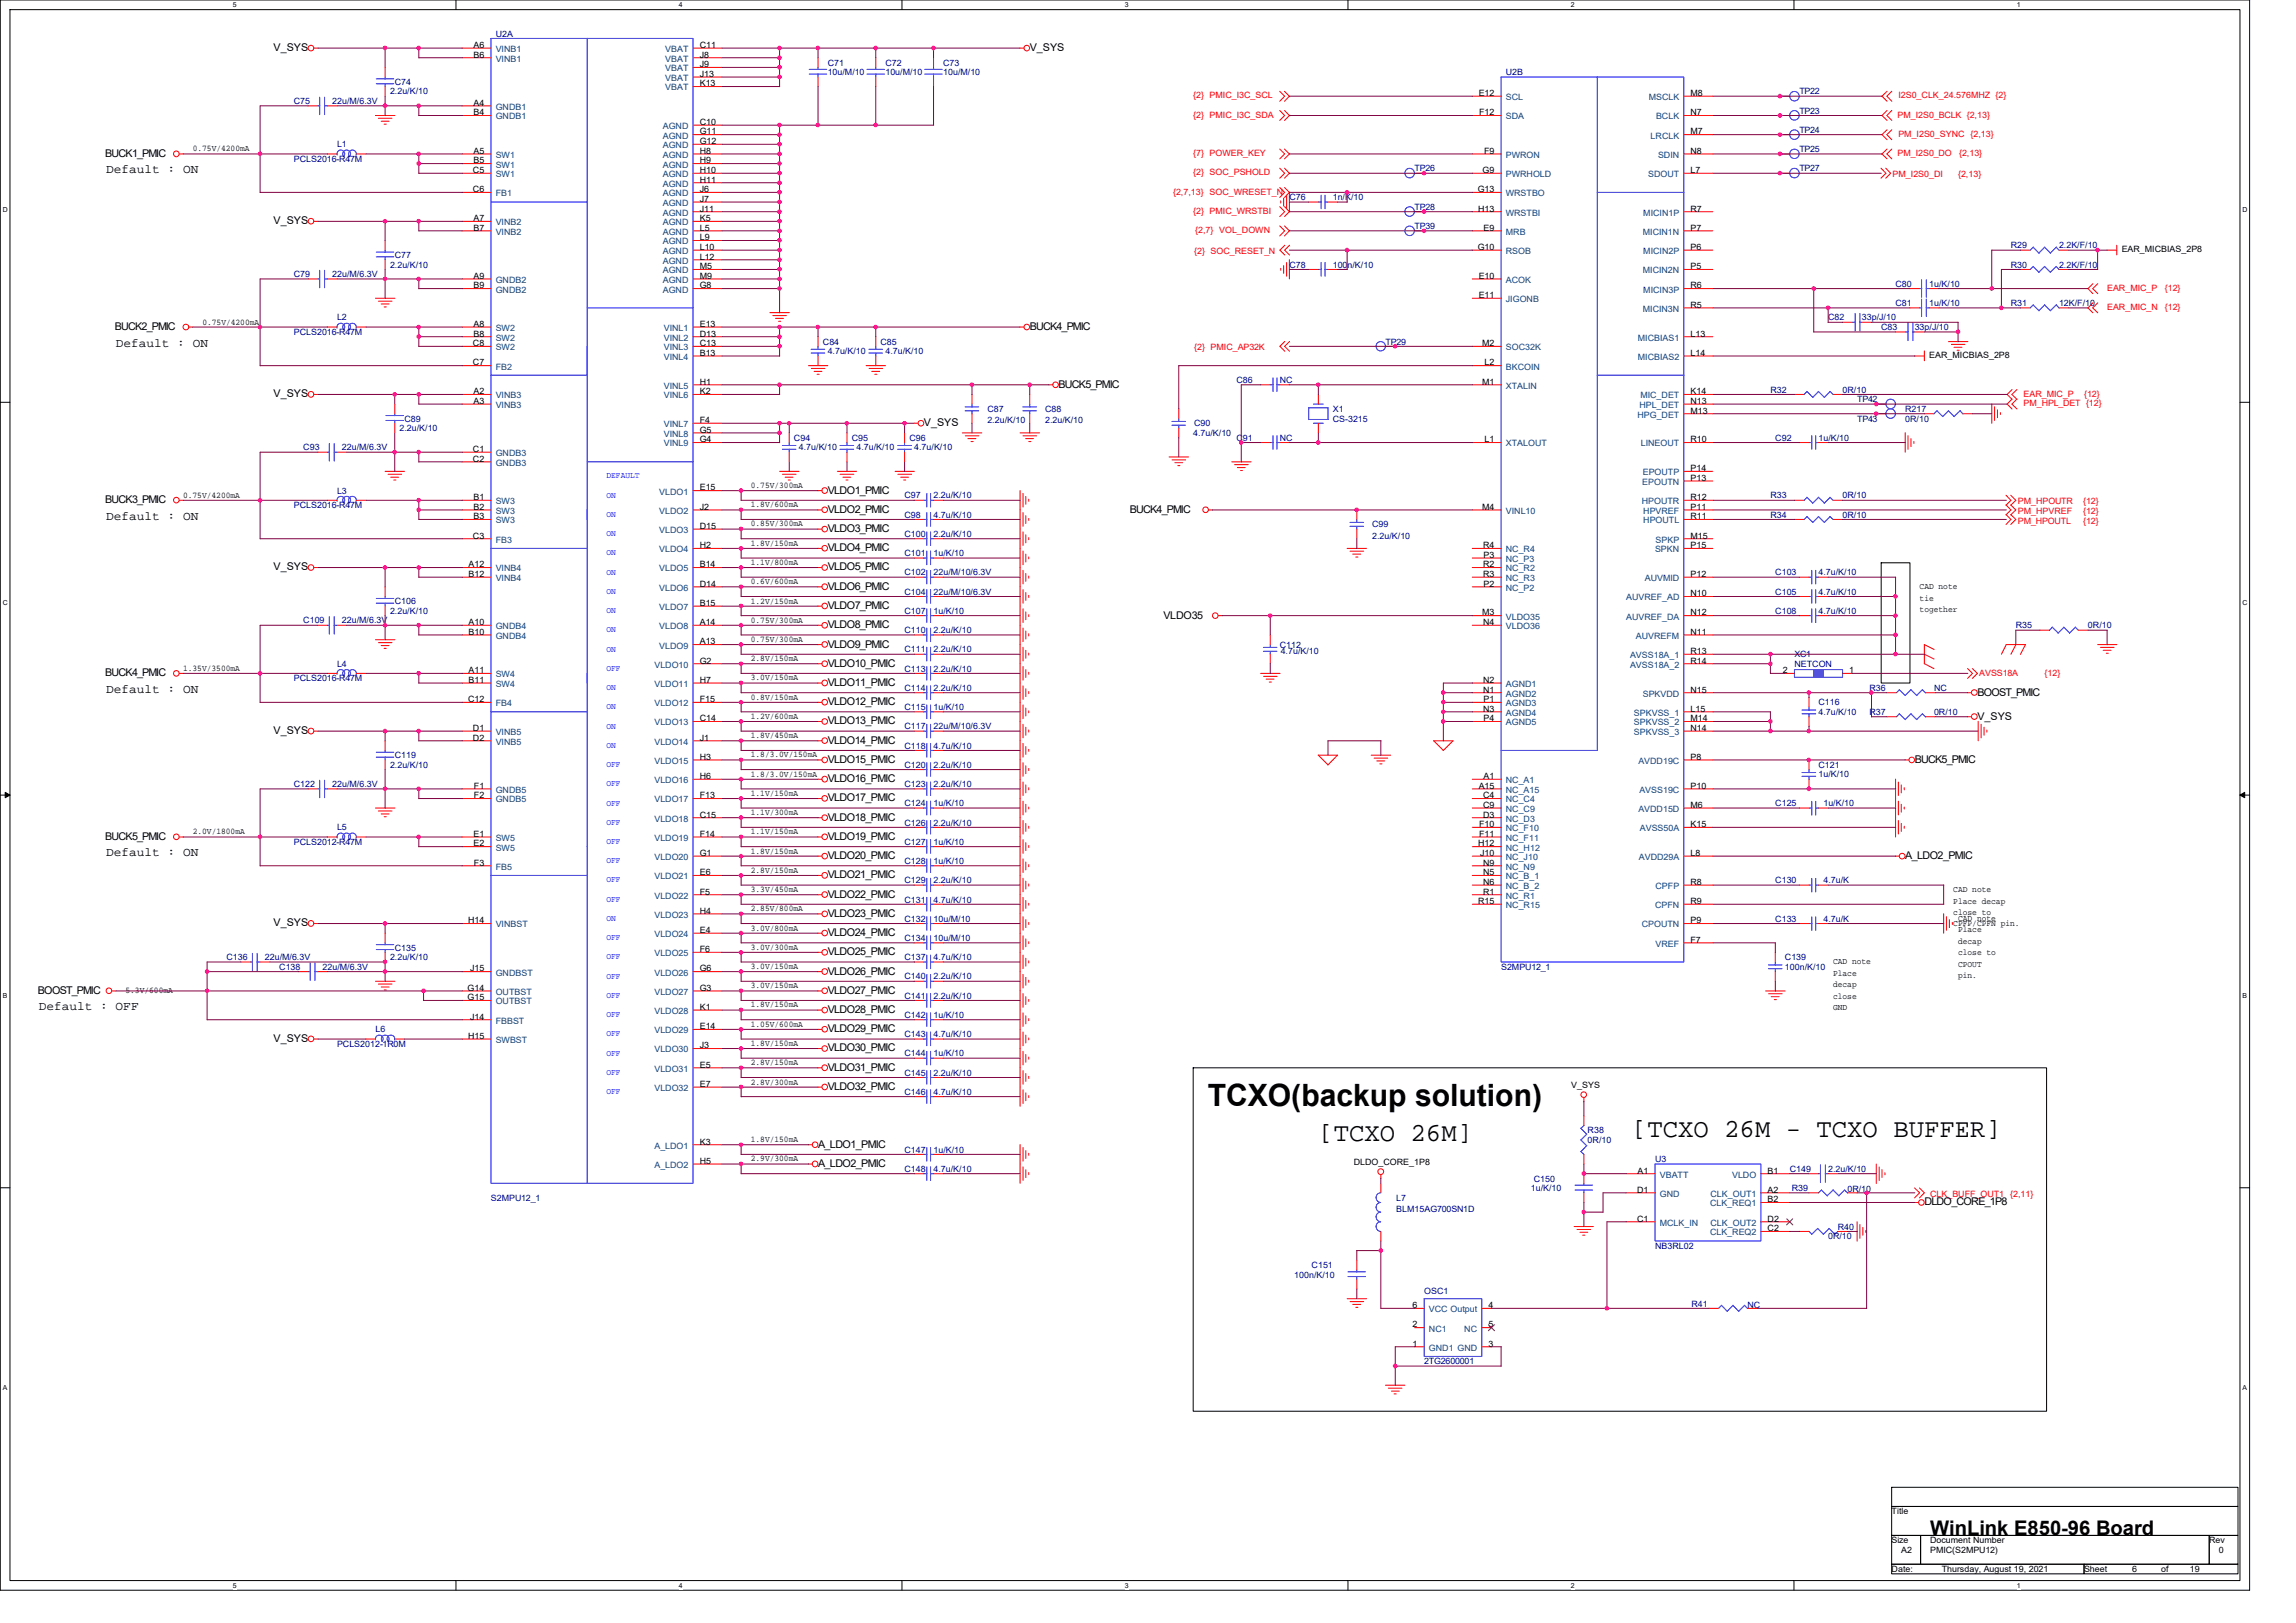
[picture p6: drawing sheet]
<svg xmlns="http://www.w3.org/2000/svg" width="297mm" height="210mm" viewBox="0 0 297 210" stroke-linecap="round" stroke-linejoin="round" font-family="sans-serif">
<defs><g id="words">
<text font-size="4" x="156.2" y="143.1">TCXO(backup solution)</text>
<g font-size="3.4">
<text x="170.6" y="147.7">[TCXO 26M]</text>
<text x="211.1" y="147.1">[TCXO 26M - TCXO BUFFER]</text>
</g>
<text font-size="2.6" x="249.7" y="198.6">WinLink E850-96 Board</text>
<g font-size="1.6">
<text x="13.7" y="22.4">Default : ON</text>
<text x="15" y="44.8">Default : ON</text>
<text x="13.7" y="67.2">Default : ON</text>
<text x="13.7" y="89.6">Default : ON</text>
<text x="13.7" y="110.8">Default : ON</text>
<text x="5" y="130.7">Default : OFF</text>
</g>
<g font-size="1.4">
<text x="35.4" y="6.6">V_SYS</text>
<text x="133.2" y="6.6">V_SYS</text>
<text x="13.6" y="20.3">BUCK1_PMIC</text>
<text x="35.4" y="29">V_SYS</text>
<text x="14.9" y="42.7">BUCK2_PMIC</text>
<text x="133.2" y="42.7">BUCK4_PMIC</text>
<text x="35.4" y="51.4">V_SYS</text>
<text x="136.9" y="50.2">BUCK5_PMIC</text>
<text x="119.5" y="55.1">V_SYS</text>
<text x="13.6" y="65.1">BUCK3_PMIC</text>
<text x="107.1" y="63.9">VLDO1_PMIC</text>
<text x="107.1" y="66.3">VLDO2_PMIC</text>
<text x="107.1" y="68.8">VLDO3_PMIC</text>
<text x="107.1" y="71.3">VLDO4_PMIC</text>
<text x="146.2" y="66.3">BUCK4_PMIC</text>
<text x="35.4" y="73.8">V_SYS</text>
<text x="107.1" y="73.8">VLDO5_PMIC</text>
<text x="107.1" y="76.3">VLDO6_PMIC</text>
<text x="107.1" y="78.8">VLDO7_PMIC</text>
<text x="107.1" y="81.3">VLDO8_PMIC</text>
<text x="107.1" y="83.8">VLDO9_PMIC</text>
<text x="150.5" y="80">VLDO35</text>
<text x="13.6" y="87.5">BUCK4_PMIC</text>
<text x="107.1" y="86.3">VLDO10_PMIC</text>
<text x="107.1" y="88.8">VLDO11_PMIC</text>
<text x="35.4" y="95">V_SYS</text>
<text x="107.1" y="91.2">VLDO12_PMIC</text>
<text x="107.1" y="93.7">VLDO13_PMIC</text>
<text x="255.8" y="90">BOOST_PMIC</text>
<text x="255.8" y="93.1">V_SYS</text>
<text x="107.1" y="96.2">VLDO14_PMIC</text>
<text x="107.1" y="98.7">VLDO15_PMIC</text>
<text x="107.1" y="101.2">VLDO16_PMIC</text>
<text x="247.7" y="98.7">BUCK5_PMIC</text>
<text x="107.1" y="103.7">VLDO17_PMIC</text>
<text x="107.1" y="106.2">VLDO18_PMIC</text>
<text x="13.6" y="108.7">BUCK5_PMIC</text>
<text x="107.1" y="108.7">VLDO19_PMIC</text>
<text x="107.1" y="111.1">VLDO20_PMIC</text>
<text x="107.1" y="113.6">VLDO21_PMIC</text>
<text x="246.5" y="111.1">A_LDO2_PMIC</text>
<text x="35.4" y="119.9">V_SYS</text>
<text x="107.1" y="116.1">VLDO22_PMIC</text>
<text x="107.1" y="118.6">VLDO23_PMIC</text>
<text x="107.1" y="121.1">VLDO24_PMIC</text>
<text x="107.1" y="123.6">VLDO25_PMIC</text>
<text x="4.9" y="128.6">BOOST_PMIC</text>
<text x="107.1" y="126.1">VLDO26_PMIC</text>
<text x="107.1" y="128.6">VLDO27_PMIC</text>
<text x="107.1" y="131.1">VLDO28_PMIC</text>
<text x="35.4" y="134.8">V_SYS</text>
<text x="107.1" y="133.6">VLDO29_PMIC</text>
<text x="107.1" y="136">VLDO30_PMIC</text>
<text x="107.1" y="138.5">VLDO31_PMIC</text>
<text x="107.1" y="141">VLDO32_PMIC</text>
<text x="105.8" y="148.5">A_LDO1_PMIC</text>
<text x="105.8" y="151">A_LDO2_PMIC</text>
<text x="249" y="156">DLDO_CORE_1P8</text>
</g>
<g font-size="1.1" fill="#000080">
<text x="64.1" y="4.8">U2A</text>
<text x="51.1" y="11">C74</text>
<text x="107.1" y="8.5">C71</text>
<text x="107.1" y="9.7">10u/M/10</text>
<text x="114.6" y="8.5">C72</text>
<text x="114.6" y="9.7">10u/M/10</text>
<text x="122" y="8.5">C73</text>
<text x="122" y="9.7">10u/M/10</text>
<text x="194.8" y="9.7">U2B</text>
<text x="38" y="13.5">C75</text>
<text x="43" y="13.5">22u/M/6.3V</text>
<text x="50.5" y="12.2">2.2u/K/10</text>
<text x="232.8" y="14.7">TP23</text>
<text x="232.8" y="17.2">TP24</text>
<text x="232.8" y="12.2">TP22</text>
<text x="38" y="20.9">PCLS2016-R47M</text>
<text x="43.6" y="19.1">L1</text>
<text x="183" y="22.2">TP26</text>
<text x="232.8" y="19.7">TP25</text>
<text x="232.8" y="22.2">TP27</text>
<text x="166.8" y="25.9">C76</text>
<text x="172.4" y="25.9">1n/K/10</text>
<text x="183" y="29.7">TP39</text>
<text x="183" y="27.2">TP28</text>
<text x="38" y="35.9">C79</text>
<text x="43" y="35.9">22u/M/6.3V</text>
<text x="50.5" y="34.6">2.2u/K/10</text>
<text x="51.1" y="33.4">C77</text>
<text x="166.8" y="34.6">C78</text>
<text x="172.4" y="34.6">100n/K/10</text>
<text x="260.2" y="32.1">R29</text>
<text x="260.2" y="34.6">R30</text>
<text x="266.4" y="32.1">2.2K/F/10</text>
<text x="266.4" y="34.6">2.2K/F/10</text>
<text x="43.6" y="41.5">L2</text>
<text x="236.5" y="41.5">C82</text>
<text x="240.9" y="41.5">33p/J/10</text>
<text x="245.2" y="37.1">C80</text>
<text x="245.2" y="39.6">C81</text>
<text x="249.6" y="37.1">1u/K/10</text>
<text x="249.6" y="39.6">1u/K/10</text>
<text x="260.2" y="39.6">R31</text>
<text x="266.4" y="39.6">12K/F/10</text>
<text x="38" y="43.3">PCLS2016-R47M</text>
<text x="106.5" y="44.6">C84</text>
<text x="107.1" y="45.8">4.7u/K/10</text>
<text x="113.9" y="44.6">C85</text>
<text x="114.6" y="45.8">4.7u/K/10</text>
<text x="179.3" y="44.6">TP29</text>
<text x="243.4" y="42.7">C83</text>
<text x="247.7" y="42.7">33p/J/10</text>
<text x="127.7" y="53.3">C87</text>
<text x="135.2" y="53.3">C88</text>
<text x="160" y="49.6">C86</text>
<text x="165.6" y="49.6">NC</text>
<text x="172.4" y="53.3">X1</text>
<text x="229" y="50.8">R32</text>
<text x="238.4" y="50.8">0R/10</text>
<text x="240.3" y="52">TP42</text>
<text x="246.5" y="53.3">R217</text>
<text x="39.2" y="58.3">C93</text>
<text x="44.2" y="58.3">22u/M/6.3V</text>
<text x="51.7" y="55.8">2.2u/K/10</text>
<text x="52.3" y="54.5">C89</text>
<text x="102.7" y="57">C94</text>
<text x="103.4" y="58.3">4.7u/K/10</text>
<text x="110.2" y="57">C95</text>
<text x="110.8" y="58.3">4.7u/K/10</text>
<text x="117.7" y="57">C96</text>
<text x="118.3" y="58.3">4.7u/K/10</text>
<text x="127.7" y="54.8">2.2u/K/10</text>
<text x="135.2" y="54.8">2.2u/K/10</text>
<text x="154.4" y="56.4">4.7u/K/10</text>
<text x="154.5" y="55.2">C90</text>
<text x="160" y="57">C91</text>
<text x="165.6" y="57">NC</text>
<text x="172.4" y="54.5">CS-3215</text>
<text x="229.7" y="57">C92</text>
<text x="235.3" y="57">1u/K/10</text>
<text x="240.3" y="54.5">TP43</text>
<text x="246.5" y="54.5">0R/10</text>
<text x="38" y="65.7">PCLS2016-R47M</text>
<text x="43.6" y="63.9">L3</text>
<text x="117" y="64.5">C97</text>
<text x="120.8" y="64.5">2.2u/K/10</text>
<text x="229" y="64.5">R33</text>
<text x="238.4" y="64.5">0R/10</text>
<text x="117" y="69.5">C100</text>
<text x="117" y="72">C101</text>
<text x="117" y="67">C98</text>
<text x="120.8" y="69.5">2.2u/K/10</text>
<text x="120.8" y="72">1u/K/10</text>
<text x="120.8" y="67">4.7u/K/10</text>
<text x="177.5" y="68.2">C99</text>
<text x="177.5" y="69.7">2.2u/K/10</text>
<text x="229" y="67">R34</text>
<text x="238.4" y="67">0R/10</text>
<text x="117" y="74.4">C102</text>
<text x="117" y="76.9">C104</text>
<text x="120.8" y="74.4">22u/M/10/6.3V</text>
<text x="120.8" y="76.9">22u/M/10/6.3V</text>
<text x="229.7" y="76.9">C105</text>
<text x="229.7" y="74.4">C103</text>
<text x="235.3" y="76.9">4.7u/K/10</text>
<text x="235.3" y="74.4">4.7u/K/10</text>
<text x="39.2" y="80.7">C109</text>
<text x="44.2" y="80.7">22u/M/6.3V</text>
<text x="50.5" y="79.4">2.2u/K/10</text>
<text x="51.1" y="78.2">C106</text>
<text x="117" y="79.4">C107</text>
<text x="117" y="81.9">C110</text>
<text x="120.8" y="79.4">1u/K/10</text>
<text x="120.8" y="81.9">2.2u/K/10</text>
<text x="165.6" y="83.8">C112</text>
<text x="229.7" y="79.4">C108</text>
<text x="235.3" y="79.4">4.7u/K/10</text>
<text x="260.8" y="81.3">R35</text>
<text x="270.1" y="81.3">0R/10</text>
<text x="38" y="88.1">PCLS2016-R47M</text>
<text x="43.6" y="86.3">L4</text>
<text x="117" y="86.9">C113</text>
<text x="117" y="89.4">C114</text>
<text x="117" y="84.4">C111</text>
<text x="120.8" y="86.9">2.2u/K/10</text>
<text x="120.8" y="89.4">2.2u/K/10</text>
<text x="120.8" y="84.4">2.2u/K/10</text>
<text x="165.7" y="84.7">4.7u/K/10</text>
<text x="232.2" y="85">XC1</text>
<text x="232.2" y="86.3">NETCON</text>
<text x="241.9" y="89.4">R36</text>
<text x="250.2" y="89.4">NC</text>
<text x="117" y="91.9">C115</text>
<text x="117" y="94.4">C117</text>
<text x="120.8" y="91.9">1u/K/10</text>
<text x="120.8" y="94.4">22u/M/10/6.3V</text>
<text x="235.3" y="91.2">C116</text>
<text x="235.3" y="92.5">4.7u/K/10</text>
<text x="241.9" y="92.5">R37</text>
<text x="250.2" y="92.5">0R/10</text>
<text x="38" y="101.8">C122</text>
<text x="43" y="101.8">22u/M/6.3V</text>
<text x="50.5" y="99.3">2.2u/K/10</text>
<text x="51.1" y="98.1">C119</text>
<text x="117" y="101.8">C123</text>
<text x="117" y="99.3">C120</text>
<text x="117" y="96.9">C118</text>
<text x="120.8" y="101.8">2.2u/K/10</text>
<text x="120.8" y="99.3">2.2u/K/10</text>
<text x="120.8" y="96.9">4.7u/K/10</text>
<text x="235.3" y="99.3">C121</text>
<text x="235.3" y="100.6">1u/K/10</text>
<text x="43.6" y="107.4">L5</text>
<text x="117" y="104.3">C124</text>
<text x="117" y="106.8">C126</text>
<text x="120.8" y="104.3">1u/K/10</text>
<text x="120.8" y="106.8">2.2u/K/10</text>
<text x="229.7" y="104.3">C125</text>
<text x="235.9" y="104.3">1u/K/10</text>
<text x="38" y="109.3">PCLS2012-R47M</text>
<text x="117" y="109.3">C127</text>
<text x="117" y="111.8">C128</text>
<text x="120.8" y="109.3">1u/K/10</text>
<text x="120.8" y="111.8">1u/K/10</text>
<text x="117" y="119.3">C132</text>
<text x="117" y="116.8">C131</text>
<text x="117" y="114.3">C129</text>
<text x="120.8" y="119.3">10u/M/10</text>
<text x="120.8" y="116.8">4.7u/K/10</text>
<text x="120.8" y="114.3">2.2u/K/10</text>
<text x="229.7" y="119.3">C133</text>
<text x="229.7" y="114.3">C130</text>
<text x="235.9" y="119.3">4.7u/K</text>
<text x="235.9" y="114.3">4.7u/K</text>
<text x="29.3" y="124.2">C136</text>
<text x="34.3" y="124.2">22u/M/6.3V</text>
<text x="36.1" y="125.5">C138</text>
<text x="41.7" y="125.5">22u/M/6.3V</text>
<text x="50.5" y="124.2">2.2u/K/10</text>
<text x="51.1" y="123">C135</text>
<text x="117" y="121.8">C134</text>
<text x="117" y="124.2">C137</text>
<text x="120.8" y="121.8">10u/M/10</text>
<text x="120.8" y="124.2">4.7u/K/10</text>
<text x="194.2" y="125.5">S2MPU12_1</text>
<text x="230.9" y="124.2">C139</text>
<text x="230.9" y="125.5">100n/K/10</text>
<text x="117" y="129.2">C141</text>
<text x="117" y="126.7">C140</text>
<text x="117" y="131.7">C142</text>
<text x="120.8" y="129.2">2.2u/K/10</text>
<text x="120.8" y="126.7">2.2u/K/10</text>
<text x="120.8" y="131.7">1u/K/10</text>
<text x="43.6" y="135.4">PCLS2012-1R0M</text>
<text x="48.6" y="133.6">L6</text>
<text x="117" y="136.7">C144</text>
<text x="117" y="134.2">C143</text>
<text x="120.8" y="136.7">1u/K/10</text>
<text x="120.8" y="134.2">4.7u/K/10</text>
<text x="117" y="139.2">C145</text>
<text x="117" y="141.7">C146</text>
<text x="120.8" y="139.2">2.2u/K/10</text>
<text x="120.8" y="141.7">4.7u/K/10</text>
<text x="117" y="149.1">C147</text>
<text x="120.8" y="149.1">1u/K/10</text>
<text x="205.4" y="146.6">R38</text>
<text x="205.4" y="147.9">0R/10</text>
<text x="63.5" y="155.3">S2MPU12_1</text>
<text x="117" y="151.6">C148</text>
<text x="120.8" y="151.6">4.7u/K/10</text>
<text x="180.6" y="155.3">L7</text>
<text x="198.1" y="154.1">1u/K/10</text>
<text x="198.4" y="152.9">C150</text>
<text x="214.1" y="150.4">U3</text>
<text x="231.5" y="151.6">C149</text>
<text x="231.8" y="154.1">R39</text>
<text x="236.5" y="151.6">2.2u/K/10</text>
<text x="239" y="154.2">0R/10</text>
<text x="180.6" y="156.8">BLM15AG700SN1D</text>
<text x="214.1" y="161.6">NB3RL02</text>
<text x="236.5" y="160.3">0R/10</text>
<text x="237.8" y="159.1">R40</text>
<text x="167.4" y="165.3">100n/K/10</text>
<text x="169.7" y="164.1">C151</text>
<text x="184.3" y="167.4">OSC1</text>
<text x="218.8" y="169">R41</text>
<text x="226.1" y="169.2">NC</text>
<text x="184.3" y="176.5">2TG2600001</text>
</g>
<g font-size="1.1">
<text x="61.3" y="6.2">A6</text>
<text x="61.3" y="7.5">B6</text>
<text x="90.5" y="6.2">C11</text>
<text x="90.5" y="7.5">J8</text>
<text x="90.5" y="8.7">J9</text>
<text x="90.5" y="9.9">J13</text>
<text x="90.5" y="11.2">K13</text>
<text x="61.3" y="13.7">A4</text>
<text x="61.3" y="14.9">B4</text>
<text x="90.5" y="16.2">C10</text>
<text x="90.5" y="17.4">G11</text>
<text x="191.3" y="12.4">E12</text>
<text x="191.4" y="14.9">F12</text>
<text x="218.7" y="17.4">M7</text>
<text x="218.7" y="12.4">M8</text>
<text x="218.7" y="14.9">N7</text>
<text x="24.9" y="19.6">0.75V/4200mA</text>
<text x="61.2" y="22.4">C5</text>
<text x="61.3" y="19.9">A5</text>
<text x="61.3" y="21.1">B5</text>
<text x="90.5" y="18.6">G12</text>
<text x="90.5" y="19.9">H8</text>
<text x="90.5" y="21.1">H9</text>
<text x="90.5" y="22.4">H10</text>
<text x="90.5" y="23.6">H11</text>
<text x="191.8" y="22.4">G9</text>
<text x="192" y="19.9">F9</text>
<text x="218.7" y="22.4">L7</text>
<text x="218.7" y="19.9">N8</text>
<text x="61.2" y="24.9">C6</text>
<text x="61.3" y="28.6">A7</text>
<text x="61.3" y="29.8">B7</text>
<text x="90.5" y="24.9">J6</text>
<text x="90.5" y="26.1">J7</text>
<text x="90.5" y="27.4">J11</text>
<text x="90.5" y="28.6">K5</text>
<text x="90.5" y="29.8">L5</text>
<text x="191.2" y="24.9">G13</text>
<text x="191.2" y="27.4">H13</text>
<text x="191.9" y="29.8">E9</text>
<text x="218.7" y="29.8">P7</text>
<text x="218.7" y="27.4">R7</text>
<text x="90.5" y="31.1">L9</text>
<text x="90.5" y="32.3">L10</text>
<text x="90.5" y="33.6">L12</text>
<text x="90.5" y="34.8">M5</text>
<text x="191.2" y="32.3">G10</text>
<text x="218.7" y="34.8">P5</text>
<text x="218.7" y="32.3">P6</text>
<text x="274.5" y="32.6">EAR_MICBIAS_2P8</text>
<text x="26.2" y="42">0.75V/4200mA</text>
<text x="61.3" y="36.1">A9</text>
<text x="61.3" y="37.3">B9</text>
<text x="90.5" y="37.3">G8</text>
<text x="90.5" y="36.1">M9</text>
<text x="191.3" y="36.1">E10</text>
<text x="191.3" y="38.6">E11</text>
<text x="218.7" y="39.8">R5</text>
<text x="218.7" y="37.3">R6</text>
<text x="61.2" y="47.3">C7</text>
<text x="61.2" y="44.8">C8</text>
<text x="61.3" y="42.3">A8</text>
<text x="61.3" y="43.5">B8</text>
<text x="90.5" y="46">B13</text>
<text x="90.5" y="44.8">C13</text>
<text x="90.5" y="43.5">D13</text>
<text x="90.5" y="42.3">E13</text>
<text x="191.7" y="44.8">M2</text>
<text x="192.1" y="47.3">L2</text>
<text x="218.7" y="43.5">L13</text>
<text x="218.7" y="46">L14</text>
<text x="249.6" y="46.3">EAR_MICBIAS_2P8</text>
<text x="61.3" y="51">A2</text>
<text x="61.3" y="52.3">A3</text>
<text x="90.5" y="49.8">H1</text>
<text x="90.5" y="51">K2</text>
<text x="191.7" y="49.8">M1</text>
<text x="218.7" y="51">K14</text>
<text x="218.7" y="53.5">M13</text>
<text x="218.7" y="52.3">N13</text>
<text x="61.2" y="58.5">C1</text>
<text x="61.2" y="59.7">C2</text>
<text x="90.5" y="54.7">F4</text>
<text x="90.5" y="57.2">G4</text>
<text x="90.5" y="56">G5</text>
<text x="192.1" y="57.2">L1</text>
<text x="218.7" y="57.2">R10</text>
<text x="23.7" y="64.4">0.75V/4200mA</text>
<text x="61.3" y="64.7">B1</text>
<text x="61.3" y="66">B2</text>
<text x="90.5" y="63.5">E15</text>
<text x="90.5" y="66">J2</text>
<text x="97.1" y="65.6">1.8V/600mA</text>
<text x="97.1" y="63.1">0.75V/300mA</text>
<text x="191.7" y="66">M4</text>
<text x="218.7" y="66">P11</text>
<text x="218.7" y="62.2">P13</text>
<text x="218.7" y="61">P14</text>
<text x="218.7" y="64.7">R12</text>
<text x="61.2" y="69.7">C3</text>
<text x="61.3" y="67.2">B3</text>
<text x="90.5" y="68.4">D15</text>
<text x="90.5" y="70.9">H2</text>
<text x="97.1" y="70.6">1.8V/150mA</text>
<text x="97.1" y="68.1">0.85V/300mA</text>
<text x="191.9" y="70.9">R4</text>
<text x="218.7" y="69.7">M15</text>
<text x="218.7" y="70.9">P15</text>
<text x="218.7" y="67.2">R11</text>
<text x="60.6" y="73.4">A12</text>
<text x="60.6" y="74.7">B12</text>
<text x="90.5" y="73.4">B14</text>
<text x="90.5" y="75.9">D14</text>
<text x="97.1" y="75.6">0.6V/600mA</text>
<text x="97.1" y="73.1">1.1V/800mA</text>
<text x="191.9" y="73.4">R2</text>
<text x="191.9" y="74.7">R3</text>
<text x="191.9" y="75.9">P2</text>
<text x="191.9" y="72.2">P3</text>
<text x="218.7" y="77.2">N10</text>
<text x="218.7" y="74.7">P12</text>
<text x="248.3" y="76.2">CAD note</text>
<text x="248.3" y="77.7">tie</text>
<text x="60.6" y="80.9">A10</text>
<text x="60.6" y="82.1">B10</text>
<text x="90.5" y="83.4">A13</text>
<text x="90.5" y="80.9">A14</text>
<text x="90.5" y="78.4">B15</text>
<text x="97.1" y="78.1">1.2V/150mA</text>
<text x="97.1" y="80.6">0.75V/300mA</text>
<text x="97.1" y="83.1">0.75V/300mA</text>
<text x="191.7" y="79.6">M3</text>
<text x="191.9" y="80.9">N4</text>
<text x="218.7" y="82.1">N11</text>
<text x="218.7" y="79.6">N12</text>
<text x="248.3" y="79.2">together</text>
<text x="23.7" y="86.8">1.35V/3500mA</text>
<text x="60.6" y="87.1">A11</text>
<text x="60.6" y="88.3">B11</text>
<text x="90.5" y="85.9">G2</text>
<text x="90.5" y="88.3">H7</text>
<text x="97.1" y="85.6">2.8V/150mA</text>
<text x="97.1" y="88">3.0V/150mA</text>
<text x="191.9" y="89.6">N1</text>
<text x="191.9" y="88.3">N2</text>
<text x="218.7" y="89.6">N15</text>
<text x="218.7" y="84.6">R13</text>
<text x="218.7" y="85.9">R14</text>
<text x="230.6" y="87.1">2</text>
<text x="239.2" y="87.1">1</text>
<text x="60.6" y="90.8">C12</text>
<text x="61.2" y="94.6">D1</text>
<text x="61.2" y="95.8">D2</text>
<text x="90.5" y="93.3">C14</text>
<text x="90.5" y="90.8">F15</text>
<text x="90.5" y="95.8">J1</text>
<text x="97.1" y="90.5">0.8V/150mA</text>
<text x="97.1" y="93">1.2V/600mA</text>
<text x="97.1" y="95.5">1.8V/450mA</text>
<text x="191.9" y="92.1">N3</text>
<text x="191.9" y="90.8">P1</text>
<text x="191.9" y="93.3">P4</text>
<text x="218.7" y="92.1">L15</text>
<text x="218.7" y="93.3">M14</text>
<text x="218.7" y="94.6">N14</text>
<text x="90.5" y="98.3">H3</text>
<text x="90.5" y="100.8">H6</text>
<text x="97.1" y="98">1.8/3.0V/150mA</text>
<text x="97.1" y="100.5">1.8/3.0V/150mA</text>
<text x="191.9" y="100.8">A1</text>
<text x="218.7" y="98.3">P8</text>
<text x="24.9" y="107.9">2.0V/1800mA</text>
<text x="61.3" y="102">F1</text>
<text x="61.3" y="103.3">F2</text>
<text x="90.5" y="105.8">C15</text>
<text x="90.5" y="103.3">F13</text>
<text x="97.1" y="107.9">1.1V/150mA</text>
<text x="97.1" y="103">1.1V/150mA</text>
<text x="97.1" y="105.5">1.1V/300mA</text>
<text x="191.3" y="102">A15</text>
<text x="191.4" y="107">F10</text>
<text x="191.9" y="103.3">C4</text>
<text x="191.9" y="104.5">C9</text>
<text x="191.9" y="105.8">D3</text>
<text x="218.7" y="107">K15</text>
<text x="218.7" y="104.5">M6</text>
<text x="218.7" y="102">P10</text>
<text x="61.3" y="108.3">E1</text>
<text x="61.3" y="109.5">E2</text>
<text x="61.3" y="112">F3</text>
<text x="90.5" y="113.2">E6</text>
<text x="90.5" y="108.3">F14</text>
<text x="90.5" y="110.7">G1</text>
<text x="97.1" y="110.4">1.8V/150mA</text>
<text x="97.1" y="112.9">2.8V/150mA</text>
<text x="191.2" y="109.5">H12</text>
<text x="191.4" y="108.3">F11</text>
<text x="191.5" y="110.7">J10</text>
<text x="191.9" y="113.2">N5</text>
<text x="191.9" y="112">N9</text>
<text x="218.7" y="110.7">L8</text>
<text x="60.6" y="119.5">H14</text>
<text x="90.5" y="115.7">F5</text>
<text x="90.5" y="118.2">H4</text>
<text x="97.1" y="115.4">3.3V/450mA</text>
<text x="97.1" y="117.9">2.85V/800mA</text>
<text x="191.2" y="117">R15</text>
<text x="191.9" y="114.5">N6</text>
<text x="191.9" y="115.7">R1</text>
<text x="218.7" y="119.5">P9</text>
<text x="218.7" y="114.5">R8</text>
<text x="218.7" y="117">R9</text>
<text x="252.7" y="115.4">CAD note</text>
<text x="252.7" y="116.9">Place decap</text>
<text x="252.7" y="118.4">close to</text>
<text x="252.7" y="119.9">CPFP/CPFN pin.</text>
<text x="253.3" y="119.1">CAD note</text>
<text x="60.8" y="125.7">J15</text>
<text x="90.5" y="120.7">E4</text>
<text x="90.5" y="123.2">F6</text>
<text x="90.5" y="125.7">G6</text>
<text x="97.1" y="122.9">3.0V/300mA</text>
<text x="97.1" y="125.4">3.0V/150mA</text>
<text x="97.1" y="120.4">3.0V/800mA</text>
<text x="218.7" y="122">F7</text>
<text x="237.1" y="124.8">CAD note</text>
<text x="253.3" y="120.6">Place</text>
<text x="253.3" y="122.1">decap</text>
<text x="253.3" y="123.6">close to</text>
<text x="253.3" y="125.1">CPOUT</text>
<text x="16.2" y="128.5">5.3V/600mA</text>
<text x="60.5" y="128.2">G14</text>
<text x="60.5" y="129.4">G15</text>
<text x="60.8" y="131.9">J14</text>
<text x="90.5" y="128.2">G3</text>
<text x="90.5" y="130.7">K1</text>
<text x="97.1" y="130.3">1.8V/150mA</text>
<text x="97.1" y="127.9">3.0V/150mA</text>
<text x="237.1" y="126.2">Place</text>
<text x="237.1" y="127.7">decap</text>
<text x="237.1" y="129.2">close</text>
<text x="237.1" y="130.7">GND</text>
<text x="253.3" y="126.6">pin.</text>
<text x="60.6" y="134.4">H15</text>
<text x="90.5" y="133.2">E14</text>
<text x="90.5" y="135.6">J3</text>
<text x="97.1" y="137.8">2.8V/150mA</text>
<text x="97.1" y="132.8">1.05V/600mA</text>
<text x="97.1" y="135.3">1.8V/150mA</text>
<text x="90.5" y="138.1">E5</text>
<text x="90.5" y="140.6">E7</text>
<text x="97.1" y="140.3">2.8V/300mA</text>
<text x="203.3" y="140.8">V_SYS</text>
<text x="90.5" y="148.1">K3</text>
<text x="97.1" y="147.8">1.8V/150mA</text>
<text x="90.5" y="150.6">H5</text>
<text x="97.1" y="150.3">2.9V/300mA</text>
<text x="175.2" y="150.7">DLDO_CORE_1P8</text>
<text x="211.8" y="154.3">D1</text>
<text x="211.9" y="151.8">A1</text>
<text x="228.7" y="154.3">A2</text>
<text x="228.7" y="151.8">B1</text>
<text x="228.7" y="155.6">B2</text>
<text x="211.8" y="158.1">C1</text>
<text x="228.7" y="159.3">C2</text>
<text x="228.7" y="158.1">D2</text>
<text x="182.7" y="171.7">2</text>
<text x="182.7" y="169.2">6</text>
<text x="192.6" y="171.7">5</text>
<text x="192.6" y="169.2">4</text>
<text x="182.7" y="174.2">1</text>
<text x="192.6" y="174.2">3</text>
<text x="244.7" y="195.9">Title</text>
<text x="244.7" y="199.7">Size</text>
<text x="244.7" y="203.4">Date:</text>
<text x="246" y="200.9">A2</text>
<text x="249.7" y="199.7">Document Number</text>
<text x="249.7" y="200.9">PMIC(S2MPU12)</text>
<text x="251.2" y="203.4">Thursday, August 19, 2021</text>
<text x="269.6" y="203.4">Sheet</text>
<text x="275.8" y="203.4">6</text>
<text x="279.6" y="203.4">of</text>
<text x="283.3" y="203.4">19</text>
<text x="285.8" y="199.7">Rev</text>
<text x="287" y="200.9">0</text>
</g>
<g font-size="1.1" fill="#004080">
<text x="64.1" y="6.7">VINB1</text>
<text x="64.1" y="8">VINB1</text>
<text x="86.1" y="6.7">VBAT</text>
<text x="86.1" y="8">VBAT</text>
<text x="86.1" y="9.2">VBAT</text>
<text x="86.1" y="10.5">VBAT</text>
<text x="86.1" y="11.7">VBAT</text>
<text x="64.1" y="14.2">GNDB1</text>
<text x="64.1" y="15.5">GNDB1</text>
<text x="85.7" y="16.7">AGND</text>
<text x="85.7" y="17.9">AGND</text>
<text x="194.8" y="13">SCL</text>
<text x="194.8" y="15.5">SDA</text>
<text x="213.3" y="13">MSCLK</text>
<text x="213.5" y="17.9">LRCLK</text>
<text x="214.2" y="15.5">BCLK</text>
<text x="64.1" y="22.9">SW1</text>
<text x="64.1" y="20.4">SW1</text>
<text x="64.1" y="21.7">SW1</text>
<text x="85.7" y="19.2">AGND</text>
<text x="85.7" y="20.4">AGND</text>
<text x="85.7" y="21.7">AGND</text>
<text x="85.7" y="22.9">AGND</text>
<text x="194.8" y="20.4">PWRON</text>
<text x="194.8" y="22.9">PWRHOLD</text>
<text x="213.2" y="22.9">SDOUT</text>
<text x="214.5" y="20.4">SDIN</text>
<text x="64.1" y="25.4">FB1</text>
<text x="64.1" y="29.1">VINB2</text>
<text x="85.7" y="24.2">AGND</text>
<text x="85.7" y="25.4">AGND</text>
<text x="85.7" y="26.6">AGND</text>
<text x="85.7" y="27.9">AGND</text>
<text x="85.7" y="29.1">AGND</text>
<text x="194.8" y="25.4">WRSTBO</text>
<text x="194.8" y="27.9">WRSTBI</text>
<text x="212.6" y="27.9">MICIN1P</text>
<text x="64.1" y="30.4">VINB2</text>
<text x="85.7" y="30.4">AGND</text>
<text x="85.7" y="31.6">AGND</text>
<text x="85.7" y="32.9">AGND</text>
<text x="85.7" y="34.1">AGND</text>
<text x="85.7" y="35.4">AGND</text>
<text x="194.8" y="30.4">MRB</text>
<text x="194.8" y="32.9">RSOB</text>
<text x="212.5" y="35.4">MICIN2N</text>
<text x="212.5" y="30.4">MICIN1N</text>
<text x="212.6" y="32.9">MICIN2P</text>
<text x="64.1" y="36.6">GNDB2</text>
<text x="64.1" y="37.8">GNDB2</text>
<text x="85.7" y="37.8">AGND</text>
<text x="85.7" y="36.6">AGND</text>
<text x="194.8" y="36.6">ACOK</text>
<text x="194.8" y="39.1">JIGONB</text>
<text x="212.5" y="40.3">MICIN3N</text>
<text x="212.6" y="37.8">MICIN3P</text>
<text x="64.1" y="47.8">FB2</text>
<text x="64.1" y="45.3">SW2</text>
<text x="64.1" y="42.8">SW2</text>
<text x="64.1" y="44.1">SW2</text>
<text x="85.9" y="46.6">VINL4</text>
<text x="85.9" y="45.3">VINL3</text>
<text x="85.9" y="44.1">VINL2</text>
<text x="85.9" y="42.8">VINL1</text>
<text x="194.8" y="45.3">SOC32K</text>
<text x="194.8" y="47.8">BKCOIN</text>
<text x="211.9" y="44.1">MICBIAS1</text>
<text x="211.9" y="46.6">MICBIAS2</text>
<text x="64.1" y="51.5">VINB3</text>
<text x="64.1" y="52.8">VINB3</text>
<text x="85.9" y="50.3">VINL5</text>
<text x="85.9" y="51.5">VINL6</text>
<text x="194.8" y="50.3">XTALIN</text>
<text x="212.1" y="52.8">HPL_DET</text>
<text x="212.2" y="51.5">MIC_DET</text>
<text x="64.1" y="59">GNDB3</text>
<text x="85.9" y="55.3">VINL7</text>
<text x="85.9" y="57.8">VINL9</text>
<text x="85.9" y="56.5">VINL8</text>
<text x="194.8" y="57.8">XTALOUT</text>
<text x="211.8" y="54">HPG_DET</text>
<text x="212.3" y="57.8">LINEOUT</text>
<text x="64.1" y="60.3">GNDB3</text>
<text x="64.1" y="65.2">SW3</text>
<text x="85.3" y="64">VLDO1</text>
<text x="212.4" y="65.2">HPOUTR</text>
<text x="212.5" y="62.7">EPOUTN</text>
<text x="212.5" y="61.5">EPOUTP</text>
<text x="64.1" y="70.2">FB3</text>
<text x="64.1" y="66.5">SW3</text>
<text x="64.1" y="67.7">SW3</text>
<text x="85.3" y="69">VLDO3</text>
<text x="85.3" y="71.5">VLDO4</text>
<text x="85.3" y="66.5">VLDO2</text>
<text x="194.8" y="66.5">VINL10</text>
<text x="194.8" y="71.5">NC_R4</text>
<text x="212.6" y="67.7">HPOUTL</text>
<text x="212.6" y="66.5">HPVREF</text>
<text x="214.1" y="71.5">SPKN</text>
<text x="214.2" y="70.2">SPKP</text>
<text x="64.1" y="73.9">VINB4</text>
<text x="64.1" y="75.2">VINB4</text>
<text x="85.3" y="73.9">VLDO5</text>
<text x="85.3" y="76.4">VLDO6</text>
<text x="194.8" y="73.9">NC_R2</text>
<text x="194.8" y="75.2">NC_R3</text>
<text x="194.8" y="76.4">NC_P2</text>
<text x="194.8" y="72.7">NC_P3</text>
<text x="210.4" y="77.7">AUVREF_AD</text>
<text x="212.8" y="75.2">AUVMID</text>
<text x="64.1" y="81.4">GNDB4</text>
<text x="64.1" y="82.7">GNDB4</text>
<text x="85.3" y="83.9">VLDO9</text>
<text x="85.3" y="81.4">VLDO8</text>
<text x="85.3" y="78.9">VLDO7</text>
<text x="194.8" y="80.2">VLDO35</text>
<text x="194.8" y="81.4">VLDO36</text>
<text x="210.4" y="80.2">AUVREF_DA</text>
<text x="211.6" y="82.7">AUVREFM</text>
<text x="64.1" y="87.6">SW4</text>
<text x="64.1" y="88.9">SW4</text>
<text x="84.7" y="86.4">VLDO10</text>
<text x="84.7" y="88.9">VLDO11</text>
<text x="194.8" y="88.9">AGND1</text>
<text x="210.9" y="85.2">AVSS18A_1</text>
<text x="210.9" y="86.4">AVSS18A_2</text>
<text x="64.1" y="91.4">FB4</text>
<text x="64.1" y="95.1">VINB5</text>
<text x="84.7" y="93.9">VLDO13</text>
<text x="84.7" y="91.4">VLDO12</text>
<text x="194.8" y="90.1">AGND2</text>
<text x="194.8" y="92.6">AGND4</text>
<text x="194.8" y="91.4">AGND3</text>
<text x="194.8" y="93.9">AGND5</text>
<text x="211.4" y="92.6">SPKVSS_1</text>
<text x="211.4" y="93.9">SPKVSS_2</text>
<text x="211.4" y="95.1">SPKVSS_3</text>
<text x="212.5" y="90.1">SPKVDD</text>
<text x="64.1" y="96.4">VINB5</text>
<text x="84.7" y="98.8">VLDO15</text>
<text x="84.7" y="101.3">VLDO16</text>
<text x="84.7" y="96.4">VLDO14</text>
<text x="194.8" y="101.3">NC_A1</text>
<text x="212" y="98.8">AVDD19C</text>
<text x="64.1" y="102.6">GNDB5</text>
<text x="64.1" y="103.8">GNDB5</text>
<text x="84.7" y="106.3">VLDO18</text>
<text x="84.7" y="103.8">VLDO17</text>
<text x="194.8" y="102.6">NC_A15</text>
<text x="194.8" y="103.8">NC_C4</text>
<text x="194.8" y="105.1">NC_C9</text>
<text x="194.8" y="106.3">NC_D3</text>
<text x="194.8" y="107.5">NC_F10</text>
<text x="212" y="105">AVDD15D</text>
<text x="212.1" y="102.6">AVSS19C</text>
<text x="212.2" y="107.5">AVSS50A</text>
<text x="64.1" y="108.8">SW5</text>
<text x="64.1" y="110">SW5</text>
<text x="64.1" y="112.5">FB5</text>
<text x="84.7" y="113.8">VLDO21</text>
<text x="84.7" y="108.8">VLDO19</text>
<text x="84.7" y="111.3">VLDO20</text>
<text x="194.8" y="108.8">NC_F11</text>
<text x="194.8" y="110">NC_H12</text>
<text x="194.8" y="111.3">NC_J10</text>
<text x="194.8" y="113.8">NC_B_1</text>
<text x="194.8" y="112.5">NC_N9</text>
<text x="212" y="111.3">AVDD29A</text>
<text x="64.1" y="120">VINBST</text>
<text x="84.7" y="116.3">VLDO22</text>
<text x="84.7" y="118.7">VLDO23</text>
<text x="194.8" y="116.3">NC_R1</text>
<text x="194.8" y="117.5">NC_R15</text>
<text x="194.8" y="115">NC_B_2</text>
<text x="212.4" y="120">CPOUTN</text>
<text x="214.1" y="117.5">CPFN</text>
<text x="214.2" y="115">CPFP</text>
<text x="84.7" y="121.2">VLDO24</text>
<text x="84.7" y="123.7">VLDO25</text>
<text x="214.2" y="122.5">VREF</text>
<text x="64.1" y="128.7">OUTBST</text>
<text x="64.1" y="129.9">OUTBST</text>
<text x="64.1" y="126.2">GNDBST</text>
<text x="84.7" y="128.7">VLDO27</text>
<text x="84.7" y="126.2">VLDO26</text>
<text x="84.7" y="131.2">VLDO28</text>
<text x="64.1" y="134.9">SWBST</text>
<text x="64.1" y="132.4">FBBST</text>
<text x="84.7" y="133.7">VLDO29</text>
<text x="84.7" y="136.2">VLDO30</text>
<text x="84.7" y="138.7">VLDO31</text>
<text x="84.7" y="141.2">VLDO32</text>
<text x="84.7" y="148.6">A_LDO1</text>
<text x="84.7" y="151.1">A_LDO2</text>
<text x="214.7" y="152.4">VBATT</text>
<text x="214.7" y="154.8">GND</text>
<text x="221.3" y="154.8">CLK_OUT1</text>
<text x="224.1" y="152.4">VLDO</text>
<text x="214.7" y="158.6">MCLK_IN</text>
<text x="221.2" y="156.1">CLK_REQ1</text>
<text x="221.2" y="159.8">CLK_REQ2</text>
<text x="221.3" y="158.6">CLK_OUT2</text>
<text x="184.9" y="172.3">NC1</text>
<text x="184.9" y="169.8">VCC Output</text>
<text x="189.4" y="172.3">NC</text>
<text x="184.9" y="174.8">GND1 GND</text>
</g>
<g font-size="1.1" fill="#f00">
<text x="154.4" y="12.7">{2} PMIC_I3C_SCL</text>
<text x="154.4" y="15.2">{2} PMIC_I3C_SDA</text>
<text x="245.5" y="15.2">PM_I2S0_BCLK {2,13}</text>
<text x="245.6" y="12.7">I2S0_CLK_24.576MHZ {2}</text>
<text x="245.6" y="17.7">PM_I2S0_SYNC {2,13}</text>
<text x="154.4" y="22.7">{2} SOC_PSHOLD</text>
<text x="154.4" y="20.2">{7} POWER_KEY</text>
<text x="244.9" y="22.9">PM_I2S0_DI</text>
<text x="245.5" y="20.2">PM_I2S0_DO</text>
<text x="253.3" y="22.9">{2,13}</text>
<text x="253.4" y="20.2">{2,13}</text>
<text x="151.8" y="25.2">{2,7,13} SOC_WRESET_N</text>
<text x="154.4" y="27.7">{2} PMIC_WRSTBI</text>
<text x="154.5" y="32.9">{2} SOC_RESET_N</text>
<text x="154.6" y="30.1">{2,7} VOL_DOWN</text>
<text x="272.6" y="37.6">EAR_MIC_P</text>
<text x="272.6" y="40.1">EAR_MIC_N</text>
<text x="280.1" y="40.1">{12}</text>
<text x="280.1" y="37.6">{12}</text>
<text x="154.5" y="45.3">{2} PMIC_AP32K</text>
<text x="261.8" y="51.3">EAR_MIC_P</text>
<text x="261.8" y="52.6">PM_HPL_DET {12}</text>
<text x="269.6" y="51.3">{12}</text>
<text x="261" y="65.2">PM_HPOUTR</text>
<text x="269.5" y="65.2">{12}</text>
<text x="261" y="67.7">PM_HPOUTL</text>
<text x="261" y="66.5">PM_HPVREF</text>
<text x="269.5" y="67.7">{12}</text>
<text x="269.5" y="66.5">{12}</text>
<text x="256" y="87.4">AVSS18A</text>
<text x="264.5" y="87.4">{12}</text>
<text x="249.7" y="154.9">CLK_BUFF_OUT1 {2,11}</text>
</g>
<g font-size="1.1" fill="#00f">
<text x="78.5" y="61.9">DEFAULT</text>
<text x="78.5" y="64.4">ON</text>
<text x="78.5" y="66.9">ON</text>
<text x="78.5" y="69.4">ON</text>
<text x="78.5" y="71.9">ON</text>
<text x="78.5" y="74.3">ON</text>
<text x="78.5" y="76.8">ON</text>
<text x="78.5" y="79.3">ON</text>
<text x="78.5" y="81.8">ON</text>
<text x="78.5" y="84.3">ON</text>
<text x="78.5" y="89.3">ON</text>
<text x="78.5" y="86.8">OFF</text>
<text x="78.5" y="91.8">ON</text>
<text x="78.5" y="94.3">ON</text>
<text x="78.5" y="96.8">ON</text>
<text x="78.5" y="99.2">OFF</text>
<text x="78.5" y="101.7">OFF</text>
<text x="78.5" y="104.2">OFF</text>
<text x="78.5" y="106.7">OFF</text>
<text x="78.5" y="109.2">OFF</text>
<text x="78.5" y="111.7">OFF</text>
<text x="78.5" y="114.2">OFF</text>
<text x="78.5" y="116.7">OFF</text>
<text x="78.5" y="119.1">ON</text>
<text x="78.5" y="121.6">OFF</text>
<text x="78.5" y="124.1">OFF</text>
<text x="78.5" y="126.6">OFF</text>
<text x="78.5" y="129.1">OFF</text>
<text x="78.5" y="131.6">OFF</text>
<text x="78.5" y="134.1">OFF</text>
<text x="78.5" y="136.6">OFF</text>
<text x="78.5" y="139.1">OFF</text>
<text x="78.5" y="141.6">OFF</text>
</g>
<g font-size=".9">
<text x="30.1" y="1">5</text>
<text x="87.8" y="1">4</text>
<text x="145.5" y="1">3</text>
<text x="203.2" y="1">2</text>
<text x="260.9" y="1">1</text>
<text x=".4" y="27.5">D</text>
<text x="290.1" y="27.5">D</text>
<text x=".4" y="78.3">C</text>
<text x="290.1" y="78.3">C</text>
<text x=".4" y="129.1">B</text>
<text x="290.1" y="129.1">B</text>
<text x=".4" y="179.9">A</text>
<text x="290.1" y="179.9">A</text>
<text x="30.1" y="205.4">5</text>
<text x="87.8" y="205.4">4</text>
<text x="145.5" y="205.4">3</text>
<text x="203.2" y="205.4">2</text>
<text x="260.9" y="205.4">1</text>
</g>
</g></defs>
<path d="M0 0h291v205.7h-291zM1.3 1.2h288.5v203.3h-288.5z" fill="none" stroke="#000" stroke-width=".13"/>
<g fill="#fff">
<path d="M30.1 .1h.5v1h-.5z"/>
<path d="M30.1 204.6h.5v1h-.5z"/>
</g>
<path d="M59 0v1.2M59 204.5v1.2" fill="none" stroke="#000" stroke-width=".13"/>
<g fill="#fff">
<path d="M87.8 .1h.5v1h-.5z"/>
<path d="M87.8 204.6h.5v1h-.5z"/>
</g>
<path d="M116.7 0v1.2M116.7 204.5v1.2" fill="none" stroke="#000" stroke-width=".13"/>
<g fill="#fff">
<path d="M145.5 .1h.5v1h-.5z"/>
<path d="M145.5 204.6h.5v1h-.5z"/>
</g>
<path d="M174.4 0v1.2M174.4 204.5v1.2" fill="none" stroke="#000" stroke-width=".13"/>
<g fill="#fff">
<path d="M203.2 .1h.5v1h-.5z"/>
<path d="M203.2 204.6h.5v1h-.5z"/>
</g>
<path d="M232.1 0v1.2M232.1 204.5v1.2" fill="none" stroke="#000" stroke-width=".13"/>
<g fill="#fff">
<path d="M260.9 .1h.5v1h-.5z"/>
<path d="M260.9 204.6h.5v1h-.5z"/>
<path d="M.4 26.6h.6v1h-.6z"/>
<path d="M290.1 26.6h.6v1h-.6z"/>
<path d="M.4 77.4h.6v1h-.6z"/>
<path d="M290.1 77.4h.6v1h-.6z"/>
</g>
<path d="M0 52h1.3M289.8 52h1.2" fill="none" stroke="#000" stroke-width=".13"/>
<g fill="#fff">
<path d="M.4 128.3h.5v1h-.5z"/>
<path d="M290.1 128.3h.6v1h-.6z"/>
</g>
<path d="M0 102.9h1.3M289.8 102.9h1.2" fill="none" stroke="#000" stroke-width=".13"/>
<path d="M.7 102.5l.6 .4-.6 .3zM289.8 102.9l.6-.4v.7z" fill="#000" stroke="#000" stroke-width=".13"/>
<g fill="#fff">
<path d="M.4 179.1h.5v1h-.5z"/>
<path d="M290.1 179.1h.6v1h-.6z"/>
</g>
<path d="M243.4 72.8h3.7v15.6h-3.7zM154.4 138.2h110.4v44.4h-110.4zM0 153.7h1.3M289.8 153.7h1.2M244.7 192.4h44.8v2.5h-44.8zM244.7 194.9h44.8v3.7h-44.8zM244.7 198.6h3.8v3.8h-3.8zM248.5 198.6h37.3v3.8h-37.3zM285.8 198.6h3.7v3.8h-3.7zM244.7 202.4h24.9v1.2h-24.9zM269.6 202.4h19.9v1.2h-19.9z" fill="none" stroke="#000" stroke-width=".13"/>
<g fill="none" stroke="#f00" stroke-width=".13">
<path d="M23.2 19.9h.5M39.9 13.7h1.2M40.6 6.2h.5M42.4 13.7h1.2M42.4 19.9h1.2M46.1 19.9h1.2M48.6 14.9h2.5M49 15.3h1.7M49.3 15.7h1M49.7 16.1h.3M49.8 8.7v1.3M49.8 11.2v1.2"/>
<path d="M59.8 6.2h3.7M59.8 14.9h3.7M59.8 19.9h3.7M59.8 13.7h3.7M59.8 7.5h3.7M89.7 6.2h3.7M89.7 19.9h3.7M89.7 17.4h3.7M89.7 7.5h3.7M89.7 16.2h3.7M89.7 18.7h3.7M89.7 8.7h3.7"/>
<path d="M89.7 10h3.7M89.7 11.2h3.7M105.8 7.5v1.2M105.8 10v1.2M113.3 7.5v1.2M113.3 10v1.2M120.8 7.5v1.2M120.8 10v1.2M131.9 6.2h.6M165.6 11.8l.6 .6-.6 .7M165.6 19.3l.6 .6-.6 .7M165.6 14.3l.6 .6-.6 .7"/>
<path d="M166.2 11.8l.6 .6-.6 .7M166.2 19.3l.6 .6-.6 .7M166.2 14.3l.6 .6-.6 .7M190.5 14.9h3.7M190.5 19.9h3.7M190.5 12.4h3.7M217.8 14.9h3.8M217.8 19.9h3.8M217.8 12.4h3.8M217.8 17.4h3.8M230.3 14.9h1.2M230.3 19.9h1.2"/>
<path d="M230.3 12.4h1.2M230.3 17.4h1.2M244.1 11.8l-.6 .6 .6 .7M244.1 14.3l-.6 .6 .6 .7M244.1 16.8l-.6 .6 .6 .7M244.1 19.3l-.6 .6 .6 .7M244.7 11.8l-.6 .6 .6 .7M244.7 14.3l-.6 .6 .6 .7M244.7 16.8l-.6 .6 .6 .7M244.7 19.3l-.6 .6 .6 .7M39.9 36.1h1.2M40.6 28.6h.5"/>
<path d="M42.4 36.1h1.2M48.6 38.6h2.5M49 39h1.7M49.3 39.3h1M49.7 39.7h.3M49.8 31.1v1.3M49.8 33.6v1.3M59.8 28.6h3.7M59.8 29.9h3.7M59.8 36.1h3.7M59.8 22.4h3.7M59.8 24.9h3.7"/>
<path d="M59.8 37.3h3.7M59.8 21.2h3.7M89.7 28.6h3.7M89.7 32.4h3.7M89.7 29.9h3.7M89.7 36.1h3.7M89.7 22.4h3.7M89.7 24.9h3.7M89.7 27.4h3.7M89.7 34.9h3.7M89.7 37.3h3.7M89.7 26.1h3.7"/>
<path d="M89.7 21.2h3.7M89.7 23.6h3.7M89.7 31.1h3.7M89.7 33.6h3.7M165.6 21.8l.6 .6-.6 .7M165.6 24.3l.6 .6-.6 .6M165.6 29.2l.6 .7-.6 .6M165.6 26.7l.6 .7-.6 .6M165.7 26v.3M165.7 34.7v.3M166.1 25.6v1.1M166.1 34.4v1"/>
<path d="M166.2 21.8l.6 .6-.6 .7M166.2 24.3l.6 .6-.6 .6M166.2 29.2l.6 .7-.6 .6M166.2 26.7l.6 .7M166.2 31.7l-.6 .7 .6 .6M166.5 25.3v1.7M166.5 34v1.7M166.8 27.4l-.6 .6M166.8 24.9v2.5M166.8 33.6v2.5M166.8 31.7l-.6 .7 .6 .6M169.3 34.9h1.3"/>
<path d="M169.3 26.1h1.3M171.8 34.9h1.2M171.8 26.1h1.2M183 29.9h1.3M183 22.4h1.3M183 27.4h1.3M190.5 38.6h3.7M190.5 32.4h3.7M190.5 29.9h3.7M190.5 36.1h3.7M190.5 22.4h3.7M190.5 24.9h3.7"/>
<path d="M190.5 27.4h3.7M217.8 32.4h3.8M217.8 29.9h3.8M217.8 22.4h3.8M217.8 27.4h3.8M217.8 34.9h3.8M217.8 39.8h3.8M217.8 37.3h3.8M230.3 22.4h1.2M243.3 21.8l.7 .6-.7 .7M244 21.8l.6 .6-.6 .7M247.1 39.8h1.2"/>
<path d="M247.1 37.3h1.2M249.6 39.8h1.2M249.6 37.3h1.2M261.4 32.4h1.3M261.4 34.9h1.3M261.4 39.8h1.3M266.4 32.4h1.2M266.4 34.9h1.2M266.4 39.8h1.2M270.8 36.7l-.7 .6 .7 .7M270.8 39.2l-.7 .6 .7 .7M271.4 36.7l-.7 .6 .7 .7"/>
<path d="M271.4 39.2l-.7 .6 .7 .7M272.6 32.4h1.3M273.9 31.7v1.3M24.4 42.3h.6M40.6 51h.5M41.1 58.5h1.3M42.4 42.3h1.2M43.6 58.5h1.2M46.1 42.3h1.2M51.1 52.3v1.2M51.1 54.8v1.2M59.8 42.3h3.7"/>
<path d="M59.8 51h3.7M59.8 47.3h3.7M59.8 59.8h3.7M59.8 43.6h3.7M59.8 44.8h3.7M59.8 52.3h3.7M59.8 58.5h3.7M89.7 42.3h3.7M89.7 51h3.7M89.7 49.8h3.7M89.7 54.8h3.7M89.7 56h3.7"/>
<path d="M89.7 46.1h3.7M89.7 57.3h3.7M89.7 43.6h3.7M89.7 44.8h3.7M99.6 40.4h2.5M100 40.8h1.7M100.3 41.2h1.1M100.7 41.6h.3M102.1 56v1.3M102.1 58.5v1.3M104.6 47.3h2.5M105 47.7h1.7"/>
<path d="M105.3 48h1M105.7 48.4h.3M105.8 43.6v1.2M105.8 46.1v1.2M109.6 56v1.3M109.6 58.5v1.3M112.1 47.3h2.5M112.4 47.7h1.8M112.8 48h1M113.2 48.4h.3M113.3 43.6v1.2M113.3 46.1v1.2"/>
<path d="M117 56v1.3M117 58.5v1.3M118.3 54.8h.5M124.5 56h2.5M124.9 56.4h1.7M125.2 56.7h1.1M125.6 57.1h.3M125.7 51v1.3M125.7 53.5v1.3M131.9 42.3h.6M132 56h2.5M132.4 56.4h1.7"/>
<path d="M132.7 56.7h1M133.1 57.1h.3M133.2 51v1.3M133.2 53.5v1.3M135.7 49.8h.5M151.3 59.1h2.5M151.6 59.5h1.8M152 59.9h1M152.5 52.9v1.2M152.5 55.4v1.2M159.4 59.8h2.5M163.1 49.8h1.2"/>
<path d="M163.1 57.3h1.2M165.6 49.8h1.2M165.6 57.3h1.2M166.2 44.2l-.6 .6 .6 .6M166.8 44.2l-.6 .6 .6 .6M170.6 51v1.3M170.6 54.8v1.2M179.3 44.8h1.2M190.5 49.8h3.7M190.5 47.3h3.7M190.5 57.3h3.7M190.5 44.8h3.7"/>
<path d="M217.8 51h3.8M217.8 46.1h3.8M217.8 53.5h3.8M217.8 57.3h3.8M217.8 43.6h3.8M217.8 52.3h3.8M232.2 51h1.2M232.8 57.3h1.2M235.3 57.3h1.2M237.1 51h1.3M238.4 41.7h1.2M240.9 41.7h1.2"/>
<path d="M242.7 53.5h1.3M242.7 52.3h1.3M245.2 42.9h1.3M246.5 56v2.5M246.8 56.4v1.7M247.2 56.7v1.1M247.6 57.1v.3M247.7 46.1h1.3M247.7 42.9h1.3M249 53.5h1.2M249 45.4v1.3M252.1 44.2h2.5"/>
<path d="M252.5 44.6h1.7M252.8 44.9h1M253.2 45.3h.3M253.9 53.5h1.3M257.7 52.3v2.5M258 52.6v1.8M258.4 53v1M258.8 53.4v.2M260.3 50.4l-.6 .6 .6 .7M260.3 51.6l-.6 .7 .6 .6M260.9 50.4l-.6 .6 .6 .7M260.9 51.6l-.6 .7 .6 .6"/>
<path d="M23.2 64.7h.5M40.6 73.4h.5M42.4 64.7h1.2M46.1 64.7h1.2M49.8 61h2.5M49.8 75.9v1.3M49.8 78.4v1.3M50.2 61.4h1.8M50.5 61.7h1.1M50.9 62.1h.3M59.8 66h3.7M59.8 73.4h3.7"/>
<path d="M59.8 64.7h3.7M59.8 69.7h3.7M59.8 74.7h3.7M59.8 67.2h3.7M89.7 63.5h3.7M89.7 66h3.7M89.7 68.5h3.7M89.7 71h3.7M89.7 73.4h3.7M89.7 75.9h3.7M89.7 78.4h3.7M100.9 61h2.5"/>
<path d="M101.2 61.4h1.8M101.6 61.7h1M102 62.1h.3M105.8 66h.5M105.8 68.5h.5M105.8 71h.5M105.8 73.4h.5M105.8 75.9h.5M105.8 78.4h.5M105.8 63.5h.5M108.3 61h2.5M108.7 61.4h1.8"/>
<path d="M109 61.7h1.1M109.4 62.1h.3M115.8 61h2.5M116.2 61.4h1.7M116.5 61.7h1M116.9 62.1h.3M118.3 64.7h1.2M118.3 79.7h1.2M118.3 69.7h1.2M118.3 77.2h1.2M118.3 72.2h1.2M118.3 74.7h1.2"/>
<path d="M118.3 67.2h1.2M120.8 64.7h1.2M120.8 79.7h1.2M120.8 69.7h1.2M120.8 77.2h1.2M120.8 72.2h1.2M120.8 74.7h1.2M120.8 67.2h1.2M132 63.5v79.6M132.4 63.8v1.8M132.4 66.3v1.8M132.4 68.8v1.8"/>
<path d="M132.4 71.3v1.8M132.4 73.8v1.7M132.4 76.3v1.7M132.4 78.8v1.7M132.7 64.2v1M132.7 66.7v1M132.7 69.2v1M132.7 71.7v1M132.7 74.2v1M132.7 76.7v1M132.7 79.2v1M133.1 64.6v.3"/>
<path d="M133.1 67.1v.2M133.1 69.6v.2M133.1 72.1v.2M133.1 74.5v.3M133.1 77v.3M133.1 79.5v.3M152.4 60.2h.3M156.4 66h.5M157.6 79.7h.5M159.7 60.1h1.8M160.1 60.5h1M160.5 60.9h.2"/>
<path d="M174.3 71h2.5M174.7 71.3h1.7M175 71.7h1M175.4 72.1h.3M175.5 66v1.2M175.5 68.5v1.2M190.5 66h3.7M190.5 71h3.7M190.5 73.4h3.7M190.5 75.9h3.7M190.5 79.7h3.7M190.5 72.2h3.7"/>
<path d="M190.5 74.7h3.7M217.8 66h3.8M217.8 71h3.8M217.8 61h3.8M217.8 64.7h3.8M217.8 79.7h3.8M217.8 69.7h3.8M217.8 77.2h3.8M217.8 74.7h3.8M217.8 62.2h3.8M217.8 67.2h3.8M232.2 64.7h1.2"/>
<path d="M232.2 67.2h1.2M232.8 79.7h1.2M232.8 77.2h1.2M232.8 74.7h1.2M235.3 79.7h1.2M235.3 77.2h1.2M235.3 74.7h1.2M237.1 64.7h1.3M237.1 67.2h1.3M259.5 66.6l.7 .6-.7 .7M259.5 64.1l.7 .6-.7 .7M259.5 65.3l.7 .7-.7 .6"/>
<path d="M260.1 66.6l.7 .6-.7 .7M260.1 64.1l.7 .6-.7 .7M260.1 65.3l.7 .7-.7 .6M23.2 87.1h.5M40.6 94.6h.5M41.1 80.9h1.3M42.4 87.1h1.2M43.6 80.9h1.2M46.1 87.1h1.2M48.6 82.8h2.5M49 83.1h1.7M49.3 83.5h1"/>
<path d="M49.7 83.9h.3M49.8 95.8v1.3M49.8 98.3v1.3M59.8 80.9h3.7M59.8 88.4h3.7M59.8 90.9h3.7M59.8 95.8h3.7M59.8 87.1h3.7M59.8 94.6h3.7M59.8 82.1h3.7M89.7 80.9h3.7M89.7 83.4h3.7"/>
<path d="M89.7 85.9h3.7M89.7 88.4h3.7M89.7 90.9h3.7M89.7 93.3h3.7M89.7 95.8h3.7M89.7 98.3h3.7M105.8 80.9h.5M105.8 83.4h.5M105.8 85.9h.5M105.8 88.4h.5M105.8 90.9h.5M105.8 93.3h.5"/>
<path d="M105.8 95.8h.5M105.8 98.3h.5M118.3 87.1h1.2M118.3 94.6h1.2M118.3 89.6h1.2M118.3 92.1h1.2M118.3 82.1h1.2M118.3 84.6h1.2M118.3 99.6h1.2M118.3 97.1h1.2M120.8 87.1h1.2M120.8 94.6h1.2"/>
<path d="M120.8 89.6h1.2M120.8 92.1h1.2M120.8 82.1h1.2M120.8 84.6h1.2M120.8 99.6h1.2M120.8 97.1h1.2M132.4 81.3v1.7M132.4 83.7v1.8M132.4 86.2v1.8M132.4 88.7v1.8M132.4 91.2v1.8M132.4 93.7v1.8"/>
<path d="M132.4 96.2v1.8M132.4 98.7v1.7M132.7 81.6v1.1M132.7 84.1v1.1M132.7 86.6v1.1M132.7 89.1v1M132.7 91.6v1M132.7 94.1v1M132.7 96.6v1M132.7 99.1v1M133.1 82v.3M133.1 84.5v.3"/>
<path d="M133.1 87v.2M133.1 89.5v.2M133.1 92v.2M133.1 94.4v.3M133.1 96.9v.3M133.1 99.4v.3M163.1 87.1h2.5M163.5 87.5h1.7M163.8 87.9h1M164.2 88.2h.3M164.3 82.1v1.3M164.3 84.6v1.3"/>
<path d="M170.5 97.7l1.3 1.3M170.6 97.7h2.5M173 97.7l-1.2 1.3M177.4 97.7h2.5M177.8 98.1h1.7M178.1 98.4h1.1M178.5 98.8h.3M185.5 95.8l1.2 1.3M185.5 95.8h2.5M188 95.8l-1.3 1.3M190.5 80.9h3.7M190.5 88.4h3.7"/>
<path d="M190.5 90.9h3.7M190.5 93.3h3.7M190.5 89.6h3.7M190.5 92.1h3.7M217.8 85.9h3.8M217.8 93.3h3.8M217.8 98.3h3.8M217.8 94.6h3.8M217.8 89.6h3.8M217.8 92.1h3.8M217.8 82.1h3.8M217.8 84.6h3.8"/>
<path d="M230.9 87.1h1.3M234 90.2v1.3M234 92.7v1.3M234 98.3v1.3M238.4 87.1h1.2M244.1 89.6h1.3M244.1 92.7h1.3M246.5 98.3h.5M248.9 85.9l1.3 .6M248.9 84.6l1.3 .7M249 83.4v2.5M249 83.4l1.2 .6"/>
<path d="M249.1 89.6h1.2M249.1 92.7h1.2M254.5 92.7h.6M254.5 89.6h.6M254.5 86.5l.7 .6-.7 .7M255.2 86.5l.6 .6-.6 .7M255.9 93.3v2.5M256.3 93.7v1.8M256.7 94.1v1M257 94.4v.3M259.5 83.4h2.6M259.6 83.4l-.7 1.2"/>
<path d="M260.8 83.4l-.6 1.2M262 83.4l-.6 1.3M263.9 81.5h1.3M268.9 81.5h1.2M271.4 83.4h2.5M271.7 83.8h1.8M272.1 84.1h1M272.5 84.5h.3M23.2 108.3h.5M39.9 102.1h1.2M40.6 119.5h.5M42.4 102.1h1.2"/>
<path d="M42.4 108.3h1.2M46.1 108.3h1.2M48.6 104.5h2.5M49 104.9h1.7M49.3 105.3h1M49.7 105.7h.3M59.8 103.3h3.7M59.8 108.3h3.7M59.8 119.5h3.7M59.8 102.1h3.7M59.8 109.5h3.7M59.8 112h3.7"/>
<path d="M89.7 100.8h3.7M89.7 103.3h3.7M89.7 105.8h3.7M89.7 108.3h3.7M89.7 110.8h3.7M89.7 113.3h3.7M89.7 115.8h3.7M89.7 118.2h3.7M105.8 100.8h.5M105.8 103.3h.5M105.8 105.8h.5M105.8 108.3h.5"/>
<path d="M105.8 110.8h.5M105.8 113.3h.5M105.8 115.8h.5M105.8 118.2h.5M118.3 104.5h1.2M118.3 119.5h1.2M118.3 102.1h1.2M118.3 107h1.2M118.3 109.5h1.2M118.3 114.5h1.2M118.3 112h1.2M118.3 117h1.2"/>
<path d="M120.8 104.5h1.2M120.8 119.5h1.2M120.8 102.1h1.2M120.8 107h1.2M120.8 109.5h1.2M120.8 114.5h1.2M120.8 112h1.2M120.8 117h1.2M132.4 101.2v1.7M132.4 103.7v1.7M132.4 106.2v1.7M132.4 108.6v1.8"/>
<path d="M132.4 111.1v1.8M132.4 113.6v1.8M132.4 116.1v1.8M132.4 118.6v1.8M132.7 101.6v1M132.7 104.1v1M132.7 106.5v1.1M132.7 109v1M132.7 111.5v1M132.7 114v1M132.7 116.5v1M132.7 119v1"/>
<path d="M133.1 101.9v.3M133.1 104.4v.3M133.1 106.9v.3M133.1 109.4v.2M133.1 111.9v.2M133.1 114.4v.2M133.1 116.9v.2M133.1 119.3v.3M190.5 100.8h3.7M190.5 103.3h3.7M190.5 105.8h3.7M190.5 108.3h3.7"/>
<path d="M190.5 110.8h3.7M190.5 113.3h3.7M190.5 115.8h3.7M190.5 104.5h3.7M190.5 102.1h3.7M190.5 107h3.7M190.5 109.5h3.7M190.5 114.5h3.7M190.5 112h3.7M190.5 117h3.7M217.8 110.8h3.8M217.8 104.5h3.8"/>
<path d="M217.8 119.5h3.8M217.8 102.1h3.8M217.8 107h3.8M217.8 114.5h3.8M217.8 117h3.8M232.8 104.5h1.2M232.8 119.5h1.2M232.8 114.5h1.2M234 100.8v1.3M235.3 104.5h1.2M235.3 119.5h1.2M235.3 114.5h1.2"/>
<path d="M245.2 110.8h.5M245.2 100.8v7.5M245.6 101.2v1.7M245.6 103.7v1.7M245.6 106.2v1.7M246 101.6v1M246 104.1v1M246 106.5v1.1M246.4 101.9v.3M246.4 104.4v.3M246.4 106.9v.3M251.5 118.2v2.5"/>
<path d="M251.8 118.6v1.8M252.2 119v1M252.6 119.3v.3M14.5 128.2h.5M31.2 124.5h1.2M33.7 124.5h1.2M38.6 125.7h1.3M40.6 134.4h.5M41.1 125.7h1.3M47.3 134.4h1.3M48.6 127h2.5M49 127.3h1.7"/>
<path d="M49.3 127.7h1M49.7 128.1h.3M49.8 120.7v1.3M49.8 123.2v1.3M51.1 134.4h1.2M59.8 125.7h3.7M59.8 128.2h3.7M59.8 134.4h3.7M59.8 129.4h3.7M59.8 131.9h3.7M89.7 120.7h3.7M89.7 123.2h3.7"/>
<path d="M89.7 125.7h3.7M89.7 128.2h3.7M89.7 130.7h3.7M89.7 133.2h3.7M89.7 135.7h3.7M89.7 138.2h3.7M105.8 120.7h.5M105.8 123.2h.5M105.8 125.7h.5M105.8 128.2h.5M105.8 130.7h.5M105.8 133.2h.5"/>
<path d="M105.8 135.7h.5M105.8 138.2h.5M118.3 134.4h1.2M118.3 127h1.2M118.3 122h1.2M118.3 136.9h1.2M118.3 129.4h1.2M118.3 131.9h1.2M118.3 139.4h1.2M118.3 124.5h1.2M120.8 134.4h1.2M120.8 127h1.2"/>
<path d="M120.8 122h1.2M120.8 136.9h1.2M120.8 129.4h1.2M120.8 131.9h1.2M120.8 139.4h1.2M120.8 124.5h1.2M132.4 121.1v1.8M132.4 123.6v1.7M132.4 126.1v1.7M132.4 128.5v1.8M132.4 131v1.8M132.4 133.5v1.8"/>
<path d="M132.4 136v1.8M132.4 138.5v1.8M132.7 121.5v1M132.7 124v1M132.7 126.4v1.1M132.7 128.9v1.1M132.7 131.4v1.1M132.7 133.9v1M132.7 136.4v1M132.7 138.9v1M133.1 121.8v.3M133.1 124.3v.3"/>
<path d="M133.1 126.8v.3M133.1 129.3v.3M133.1 131.8v.3M133.1 134.3v.2M133.1 136.8v.2M133.1 139.3v.2M217.8 122h3.8M228.4 128.2h2.5M228.8 128.6h1.8M229.1 128.9h1.1M229.5 129.3h.3M229.7 123.2v1.3"/>
<path d="M229.7 125.7v1.3M89.7 140.7h3.7M89.7 148.1h3.7M89.7 150.6h3.7M104.6 148.1h.5M104.6 150.6h.5M105.8 140.7h.5M118.3 151.8h1.2M118.3 149.4h1.2M118.3 141.9h1.2M120.8 151.8h1.2M120.8 149.4h1.2"/>
<path d="M120.8 141.9h1.2M132 148.1v5M132.4 141v1.8M132.4 148.5v1.7M132.4 151v1.7M132.7 141.4v1M132.7 148.9v1M132.7 151.3v1.1M133.1 141.8v.2M133.1 149.2v.3M133.1 151.7v.3M178.6 152v.5"/>
<path d="M178.6 153.1v1.2M178.6 159.3v1.2M203.6 158.7h2.5M204 159.1h1.8M204.4 159.4h1M204.8 159.8h.2M204.9 142v.5M204.9 144.4v1.2M204.9 149.4v1.2M204.9 151.8v1.3M204.9 154.3v1.3M210.4 151.8h3.7"/>
<path d="M210.4 154.3h3.7M210.4 158.1h3.7M227.8 155.6h3.7M227.8 159.3h3.7M227.8 151.8h3.7M227.8 154.3h3.7M227.8 158.1h3.7M232.8 159.3h1.2M234 151.8h1.3M234 154.3h1.3M236.5 151.8h1.3M237.8 159.3h1.2"/>
<path d="M239 154.3h1.3M240.3 158.1v2.5M240.6 158.4v1.8M241 158.8v1M241.4 159.2v.2M242.7 150.6v2.5M243.1 151v1.7M243.5 151.3v1M243.9 151.7v.3M247.7 155.6h.5M247.7 153.7l.6 .6-.6 .7M248.3 153.7l.7 .6-.7 .7"/>
<path d="M174.3 168h2.5M174.7 168.4h1.7M175 168.8h1M175.4 169.1h.3M175.5 163v1.3M175.5 165.5v1.3M179.2 179.2h2.6M179.6 179.6h1.8M180 180h1M183 174.2h1.3M183 171.8h1.3M183 169.3h1.3"/>
<path d="M191.7 174.2h1.3M191.7 171.8h1.3M191.7 169.3h1.3M221.1 169.3h1.2M226.1 169.3h1.2M180.4 180.3h.2"/>
<circle cx="22.8" cy="19.9" r=".37"/>
<circle cx="40.2" cy="6.2" r=".36"/>
<circle cx="132.8" cy="6.2" r=".36"/>
<circle cx="40.2" cy="28.6" r=".36"/>
<circle cx="24.1" cy="42.3" r=".37"/>
<circle cx="40.2" cy="51" r=".37"/>
<circle cx="119.1" cy="54.8" r=".36"/>
<circle cx="132.8" cy="42.3" r=".36"/>
<circle cx="136.6" cy="49.8" r=".36"/>
<circle cx="22.8" cy="64.7" r=".36"/>
<circle cx="40.2" cy="73.4" r=".36"/>
<circle cx="106.7" cy="75.9" r=".37"/>
<circle cx="106.7" cy="63.5" r=".37"/>
<circle cx="106.7" cy="66" r=".36"/>
<circle cx="106.7" cy="68.5" r=".36"/>
<circle cx="106.7" cy="78.4" r=".36"/>
<circle cx="106.7" cy="73.4" r=".36"/>
<circle cx="106.7" cy="70.9" r=".36"/>
<circle cx="156" cy="66" r=".36"/>
<circle cx="157.2" cy="79.6" r=".36"/>
<circle cx="22.8" cy="87.1" r=".36"/>
<circle cx="40.2" cy="94.6" r=".37"/>
<circle cx="106.7" cy="88.4" r=".37"/>
<circle cx="106.7" cy="85.9" r=".36"/>
<circle cx="106.7" cy="93.3" r=".36"/>
<circle cx="106.7" cy="98.3" r=".36"/>
<circle cx="106.7" cy="80.9" r=".36"/>
<circle cx="106.7" cy="95.8" r=".36"/>
<circle cx="106.7" cy="83.4" r=".36"/>
<circle cx="106.7" cy="90.8" r=".36"/>
<circle cx="247.3" cy="98.3" r=".36"/>
<circle cx="255.4" cy="92.7" r=".37"/>
<circle cx="255.4" cy="89.6" r=".37"/>
<circle cx="22.8" cy="108.3" r=".36"/>
<circle cx="40.2" cy="119.5" r=".37"/>
<circle cx="106.7" cy="113.2" r=".37"/>
<circle cx="106.7" cy="100.8" r=".37"/>
<circle cx="106.7" cy="118.2" r=".36"/>
<circle cx="106.7" cy="115.7" r=".36"/>
<circle cx="106.7" cy="103.3" r=".36"/>
<circle cx="106.7" cy="105.8" r=".36"/>
<circle cx="106.7" cy="108.3" r=".36"/>
<circle cx="106.7" cy="110.8" r=".36"/>
<circle cx="246.1" cy="110.8" r=".37"/>
<circle cx="14.1" cy="128.2" r=".36"/>
<circle cx="40.2" cy="134.4" r=".36"/>
<circle cx="106.7" cy="138.1" r=".37"/>
<circle cx="106.7" cy="125.7" r=".37"/>
<circle cx="106.7" cy="123.2" r=".36"/>
<circle cx="106.7" cy="120.7" r=".36"/>
<circle cx="106.7" cy="128.2" r=".36"/>
<circle cx="106.7" cy="130.7" r=".36"/>
<circle cx="106.7" cy="133.2" r=".36"/>
<circle cx="106.7" cy="135.7" r=".36"/>
<circle cx="105.4" cy="150.6" r=".37"/>
<circle cx="105.4" cy="148.1" r=".36"/>
<circle cx="106.7" cy="140.6" r=".36"/>
<circle cx="178.6" cy="151.6" r=".38"/>
<circle cx="204.9" cy="141.6" r=".36"/>
<circle cx="248.6" cy="155.6" r=".36"/>
</g>
<g fill="none" stroke="#00f" stroke-width=".13">
<path d="M41.1 13.7h.3M41.4 12.6v2.2M42 13.7h.4M42 12.6v2.2M48.7 10.8h2.2M48.7 10.2h2.2M49.8 10v.2M49.8 10.8v.4M63.5 5h26.2v148.1h-26.2zM76 5v148.1M104.7 9.6h2.3M104.7 9h2.3"/>
<path d="M105.8 8.7v.3M105.8 9.6v.4M112.2 9.6h2.2M112.2 9h2.2M113.3 8.7v.3M113.3 9.6v.4M119.6 9.6h2.3M119.6 9h2.3M120.8 8.7v.3M120.8 9.6v.4M194.2 10h23.6v114.5h-23.6zM206.6 9.9v87.2"/>
<path d="M41.1 36.1h.3M41.4 35v2.2M42 36.1h.4M42 35v2.2M43.6 20a.5 .5 0 0 1 .6-.6 .5 .5 0 0 1 .2 .9M44.5 20.3a.51 .51 0 0 1 0-.8 .51 .51 0 0 1 .7 .1 .51 .51 0 0 1 0 .7M46.1 20.1a.5 .5 0 0 0-.6-.7 .5 .5 0 0 0-.3 .9M48.7 33.2h2.2M48.7 32.6h2.2M49.8 32.4v.2M49.8 33.2v.4M63.5 26.1h12.5"/>
<path d="M76 39.8h13.7M170.5 26.1h.4M170.5 34.9h.4M170.9 25.3v1.7M170.9 34v1.7M171.4 26.1h.4M171.4 34.9h.4M171.4 25.3v1.7M171.4 34v1.7M206.6 24.9h11.2M248.3 37.3h.3M248.3 39.8h.3"/>
<path d="M248.6 36.2v2.3M248.6 38.7v2.3M249.2 37.3h.4M249.2 39.8h.4M249.2 36.2v2.3M249.2 38.7v2.3M263 32l.8 .8M263 34.5l.8 .7M263.1 39.4l-.4 .4M263.1 32l-.4 .4M263.1 34.5l-.4 .4M264.5 39.5l.8 .7"/>
<path d="M264.5 32l.8 .8M264.5 34.5l.8 .7M264.5 39.4l-.7 .8-.8-.7M264.5 32l-.7 .7M264.5 34.5l-.7 .7M266 39.5l.4 .4M266 32l.4 .4M266 34.5l.4 .4M266 39.4l-.7 .8M266 32l-.7 .7M266 34.5l-.7 .7M42.4 58.5h.2"/>
<path d="M42.6 57.4v2.2M43.2 58.5h.4M43.2 57.4v2.2M43.6 42.4a.5 .5 0 0 1 .6-.6 .5 .5 0 0 1 .2 .9M46.1 42.5a.5 .5 0 0 0-.6-.7 .5 .5 0 0 0-.3 .9 .5 .5 0 0 0 0-.7 .5 .5 0 0 0-.7 0 .5 .5 0 0 0 0 .7M49.9 54.4h2.3M49.9 53.8h2.3M51.1 53.5v.3M51.1 54.4v.4M63.5 48.5h12.5M76 59.8h13.7M101.2 57.6h1.8"/>
<path d="M101.2 58.1h1.8M102.1 57.3v.4M102.1 58.1v.4M104.9 45.2h1.8M104.9 45.7h1.8M105.8 44.8v.4M105.8 45.7v.4M108.7 57.6h1.7M108.7 58.1h1.7M109.6 57.3v.4M109.6 58.1v.4M112.4 45.2h1.8"/>
<path d="M112.4 45.7h1.8M113.3 44.8v.4M113.3 45.7v.4M116.1 57.6h1.8M116.1 58.1h1.8M117 57.3v.4M117 58.1v.4M124.9 52.6h1.7M124.9 53.1h1.7M125.7 52.3v.4M125.7 53.1v.5M132.3 52.6h1.8"/>
<path d="M132.3 53.1h1.8M133.2 52.3v.4M133.2 53.1v.5M151.6 54.5h1.8M151.6 55h1.8M152.5 54.1v.4M152.5 55v.4M164.3 57.3h.4M164.3 49.8h.4M164.7 48.9v1.8M164.7 56.4v1.7M165.2 57.3h.4"/>
<path d="M165.2 49.8h.4M165.2 48.9v1.8M165.2 56.4v1.7M169.3 52.8h2.5M169.3 54.3h2.5M169.3 52.8v1.5M169.9 54.8h1.3M169.9 52.3h1.3M171.8 52.7v1.6M206.6 48.5h11.2M233.8 50.6l.7 .8M233.8 50.7l-.4 .4"/>
<path d="M234 57.3h.4M234.4 56.4v1.7M234.9 57.3h.4M234.9 56.4v1.7M235.2 50.6l.8 .8M235.3 50.7l-.8 .7M236.7 50.6l.4 .4M236.8 50.7l-.8 .7M239.6 41.7h.4M240 40.6v2.2M240.6 41.7h.3M240.6 40.6v2.2"/>
<path d="M246.5 42.9h.4M246.8 41.8v2.3M247.5 42.9h.2M247.5 41.8v2.3M250.2 53.5l.4-.4 .8 .8M251.3 53.9l.8-.8 .7 .8M253.6 53.1l.4 .5M253.6 53.1l-.8 .8M42.6 79.8v2.2M43.2 79.8v2.2M43.6 64.9a.5 .5 0 0 1 .6-.7 .5 .5 0 0 1 .2 .9M44.5 65a.5 .5 0 0 1 0-.6 .5 .5 0 0 1 .7 0 .5 .5 0 0 1 0 .7"/>
<path d="M46.1 64.9a.49 .49 0 0 0-.6-.7 .49 .49 0 0 0-.3 .8M48.7 78h2.2M48.7 77.4h2.2M49.8 77.2v.2M49.8 78v.4M63.5 71h12.5M119.5 69.7h.4M119.5 72.2h.4M119.5 74.7h.4M119.5 77.2h.4M119.5 79.7h.4M119.5 64.7h.4"/>
<path d="M119.5 67.2h.4M119.9 63.8v1.8M119.9 66.3v1.8M119.9 68.8v1.8M119.9 71.3v1.8M119.9 73.8v1.7M119.9 76.3v1.7M119.9 78.8v1.7M120.4 69.7h.4M120.4 72.2h.4M120.4 74.7h.4M120.4 77.2h.4"/>
<path d="M120.4 79.7h.4M120.4 64.7h.4M120.4 67.2h.4M120.4 63.8v1.8M120.4 66.3v1.8M120.4 68.8v1.8M120.4 71.3v1.8M120.4 73.8v1.7M120.4 76.3v1.7M120.4 78.8v1.7M174.6 67.6h1.8M174.6 68.1h1.8"/>
<path d="M175.5 67.2v.4M175.5 68.1v.4M233.8 66.8l.7 .8M233.8 64.3l.7 .8M233.8 66.8l-.4 .4M233.8 64.3l-.4 .4M234 74.7h.4M234 77.2h.4M234 79.7h.4M234.4 73.8v1.7M234.4 76.3v1.7M234.4 78.8v1.7"/>
<path d="M234.9 74.7h.4M234.9 77.2h.4M234.9 79.7h.4M234.9 73.8v1.7M234.9 76.3v1.7M234.9 78.8v1.7M235.2 66.8l.8 .8M235.2 64.3l.8 .8M235.3 66.8l-.8 .8M235.3 64.3l-.8 .8M236.7 66.8l.4 .4M236.7 64.3l.4 .4"/>
<path d="M236.8 66.8l-.8 .8M236.8 64.3l-.8 .8M42.4 80.9h.2M43.2 80.9h.4M43.6 87.2a.5 .5 0 0 1 .6-.5 .5 .5 0 0 1 .2 .8M44.5 87.5a.5 .5 0 0 1 0-.7 .5 .5 0 0 1 .7 0 .5 .5 0 0 1 0 .7M46.1 87.3a.5 .5 0 0 0-.6-.7 .5 .5 0 0 0-.3 .9M48.7 98h2.2M48.7 97.3h2.2M49.8 97.1v.2M49.8 97.9v.4M63.5 92.1h12.5"/>
<path d="M119.5 87.1h.4M119.5 97.1h.4M119.5 89.6h.4M119.5 92.1h.4M119.5 99.6h.4M119.5 84.6h.4M119.5 82.1h.4M119.5 94.6h.4M119.9 81.3v1.7M119.9 83.7v1.8M119.9 86.2v1.8M119.9 88.7v1.8"/>
<path d="M119.9 91.2v1.8M119.9 93.7v1.8M119.9 96.2v1.8M119.9 98.7v1.7M120.4 87.1h.4M120.4 97.1h.4M120.4 89.6h.4M120.4 92.1h.4M120.4 99.6h.4M120.4 84.6h.4M120.4 82.1h.4M120.4 94.6h.4"/>
<path d="M120.4 81.3v1.7M120.4 83.7v1.8M120.4 86.2v1.8M120.4 88.7v1.8M120.4 91.2v1.8M120.4 93.7v1.8M120.4 96.2v1.8M120.4 98.7v1.7M163.4 83.8h1.8M163.4 84.3h1.8M164.3 83.4v.4M164.3 84.3v.4"/>
<path d="M194.2 97.1h12.5M232.2 86.6h2.5v1h-2.5zM233.1 91.9h1.8M233.1 92.4h1.8M233.1 99.9h1.8M234 91.5v.4M234 92.4v.4M234 99.6v.4M235.9 86.6h2.5v1h-2.5zM245.7 92.4l.8 .7M245.7 89.2l.8 .8M245.7 92.3l-.3 .4"/>
<path d="M245.7 89.2l-.3 .4M246.5 93.1l.7-.8 .8 .8M247.2 89.2l.8 .8M247.2 89.2l-.7 .8M248.7 89.2l.4 .4M248.7 89.2l-.7 .8M249.1 92.8l-.4-.5-.7 .8M265.5 81.1l.8 .8M265.5 81.2l-.4 .4M267 81.1l.8 .8M267 81.2l-.7 .7M268.5 81.1l.4 .4"/>
<path d="M268.5 81.2l-.8 .7M41.1 102.1h.3M41.4 100.9v2.3M42 102.1h.4M42 100.9v2.3M43.6 108.4a.5 .5 0 0 1 .6-.6 .5 .5 0 0 1 .2 .8M44.5 108.6a.5 .5 0 0 1 0-.7 .5 .5 0 0 1 .7 0 .5 .5 0 0 1 0 .7M46.1 108.4a.49 .49 0 0 0-.6-.6 .49 .49 0 0 0-.3 .8M63.5 113.3h12.5M119.5 119.5h.4M119.5 104.5h.4M119.5 102.1h.4"/>
<path d="M119.5 114.5h.4M119.5 117h.4M119.5 109.5h.4M119.5 107h.4M119.5 112h.4M119.9 101.2v1.7M119.9 103.7v1.7M119.9 106.2v1.7M119.9 108.6v1.8M119.9 111.1v1.8M119.9 113.6v1.8M119.9 116.1v1.8"/>
<path d="M119.9 118.6v1.8M120.4 119.5h.4M120.4 104.5h.4M120.4 102.1h.4M120.4 114.5h.4M120.4 117h.4M120.4 109.5h.4M120.4 107h.4M120.4 112h.4M120.4 101.2v1.7M120.4 103.7v1.7M120.4 106.2v1.7"/>
<path d="M120.4 108.6v1.8M120.4 111.1v1.8M120.4 113.6v1.8M120.4 116.1v1.8M120.4 118.6v1.8M233.1 100.4h1.8M234 100.4v.4M234 119.5h.4M234 104.5h.4M234 114.5h.4M234.4 103.7v1.8M234.4 113.6v1.8"/>
<path d="M234.4 118.6v1.8M234.9 103.7v1.8M234.9 113.6v1.8M234.9 118.6v1.8M234.9 119.5h.4M234.9 104.5h.4M234.9 114.5h.4M32.4 124.5h.3M32.7 123.3v2.3M33.2 124.5h.5M33.3 123.3v2.3M39.9 125.7h.2"/>
<path d="M40.1 124.6v2.3M40.7 125.7h.4M40.7 124.6v2.3M48.6 134.5a.49 .49 0 0 1 .6-.6 .49 .49 0 0 1 .2 .8M48.7 122.9h2.2M48.7 122.2h2.2M49.4 134.7a.5 .5 0 0 1 .1-.7 .5 .5 0 0 1 .7 .1 .5 .5 0 0 1 0 .7M49.8 122v.2M49.8 122.8v.4M51.1 134.6a.5 .5 0 0 0-.6-.7 .5 .5 0 0 0-.3 .8M119.5 136.9h.4M119.5 122h.4"/>
<path d="M119.5 129.4h.4M119.5 139.4h.4M119.5 134.4h.4M119.5 124.5h.4M119.5 127h.4M119.5 131.9h.4M119.9 121.1v1.8M119.9 123.6v1.7M119.9 126.1v1.7M119.9 128.5v1.8M119.9 131v1.8M119.9 133.5v1.8"/>
<path d="M119.9 136v1.8M119.9 138.5v1.8M120.4 136.9h.4M120.4 122h.4M120.4 129.4h.4M120.4 139.4h.4M120.4 134.4h.4M120.4 124.5h.4M120.4 127h.4M120.4 131.9h.4M120.4 121.1v1.8M120.4 123.6v1.7"/>
<path d="M120.4 126.1v1.7M120.4 128.5v1.8M120.4 131v1.8M120.4 133.5v1.8M120.4 136v1.8M120.4 138.5v1.8M228.8 124.8h1.7M228.8 125.3h1.7M229.7 124.5v.4M229.7 125.3v.4M119.5 151.8h.4M119.5 149.4h.4"/>
<path d="M119.5 141.9h.4M119.9 141v1.8M119.9 148.5v1.7M119.9 151v1.7M120.4 151.8h.4M120.4 149.4h.4M120.4 141.9h.4M120.4 141v1.8M120.4 148.5v1.7M120.4 151v1.7M178.6 154.3a.63 .63 0 0 0-.6 .7 .63 .63 0 0 0 .6 .6 .63 .63 0 0 0-.6 .6 .63 .63 0 0 0 .6 .6 .63 .63 0 0 0-.6 .6 .63 .63 0 0 0 .6 .7 .63 .63 0 0 0-.6 .6 .63 .63 0 0 0 .6 .6M203.8 154h2.2"/>
<path d="M203.8 153.3h2.2M204.5 147.5l.8 .7M204.5 146l.8 .7-.8 .8M204.5 149l.4 .4M204.9 153.1v.3M204.9 153.9v.4M204.9 145.6l-.4 .4M205.3 148.2l-.8 .8M214.1 150.6h13.7v9.9h-13.7zM234 159.3l.4 .4M235.1 158.9l.8 .8M235.2 158.9l-.8 .8"/>
<path d="M235.3 151.8h.2M235.3 154.3l.4-.4 .7 .8M235.5 150.7v2.3M236.1 151.8h.4M236.2 150.7v2.3M236.6 158.9l.8 .8M236.6 158.9l-.7 .8M237.1 154l.8 .7M237.2 153.9l-.8 .8M237.8 159.3l-.4 .4M238.6 154l.4 .3M238.7 153.9l-.8 .8"/>
<path d="M174.4 165.2h2.3M174.4 164.5h2.3M175.5 164.3v.3M175.5 165.1v.4M184.3 168h7.4v7.5h-7.4zM222.7 168.9l.8 .8M222.7 168.9l-.4 .4M224.2 168.9l.8 .8M224.2 168.9l-.7 .8M225.7 168.9l.4 .4M225.7 168.9l-.8 .8"/>
<circle cx="232.1" cy="17.4" r=".62"/>
<circle cx="232.1" cy="12.4" r=".62"/>
<circle cx="232.1" cy="14.9" r=".62"/>
<circle cx="232.2" cy="19.9" r=".61"/>
<circle cx="182.4" cy="27.4" r=".62"/>
<circle cx="182.4" cy="29.9" r=".62"/>
<circle cx="182.4" cy="22.4" r=".62"/>
<circle cx="232.1" cy="22.4" r=".62"/>
<circle cx="178.6" cy="44.8" r=".61"/>
<circle cx="244.6" cy="52.3" r=".62"/>
<circle cx="244.6" cy="53.5" r=".62"/>
</g>
<path d="M231.2 157.7l.7 .8M231.9 157.7l-.8 .8M192.6 171.4l.8 .8M193.3 171.4l-.8 .8" fill="none" stroke="#804000" stroke-width=".13"/>
<path d="M234.7 86.6v1h1.2v-1z" fill-rule="evenodd" fill="#00f" stroke="#00f" stroke-width=".13"/>
<g fill="none" stroke="#800040" stroke-width=".13">
<path d="M23.7 19.9h18.7M39.9 13.7h-6.2v11.2h26.1M47.3 19.9h12.5M49.8 6.2v2.5M49.8 12.4v2.6M54.2 13.7v1.3M54.2 6.2v1.3M54.2 19.9v2.5M54.2 7.5h5.6M54.2 14.9h5.6M59.8 6.2h-18.7M59.8 13.7h-16.2"/>
<path d="M93.4 7.5h7.5M93.4 11.2h7.5M93.4 8.7h7.5M93.4 10h7.5M93.4 17.4h7.5M93.4 18.7h7.5M93.4 19.9h7.5M100.9 6.2v5M100.9 16.2v24.3M105.8 6.2v1.3M105.8 11.2v5M113.3 6.2v1.3"/>
<path d="M113.3 11.2v5M120.8 6.2v1.3M120.8 11.2v5M120.8 16.2h-27.4M132 6.2h-38.6M166.8 12.4h23.7M166.8 14.9h23.7M166.8 19.9h23.7M221.6 12.4h21.9M221.6 14.9h21.9M221.6 17.4h21.9M221.6 19.9h21.9"/>
<path d="M39.9 36.1h-6.2v11.2h26.1M41.1 28.6h18.7M43.6 36.1h16.2M49.8 28.6v2.5M49.8 34.9v3.7M54.2 37.3h5.6M54.2 22.4h5.6M54.2 29.9h5.6M54.2 21.2h5.6M54.2 36.1v1.3M54.2 28.6v1.3M93.4 23.6h7.5"/>
<path d="M93.4 31.1h7.5M93.4 36.1h7.5M93.4 27.4h7.5M93.4 28.6h7.5M93.4 37.3h7.5M93.4 21.2h7.5M93.4 33.6h7.5M93.4 34.9h7.5M93.4 22.4h7.5M93.4 29.9h7.5M93.4 24.9h7.5M93.4 32.4h7.5"/>
<path d="M93.4 26.1h7.5M166.8 22.4h23.7M166.8 27.4h23.7M166.8 24.9h23.7M166.8 26.1h2.5M166.8 32.4h23.7M166.8 34.9h2.5M173 34.9h1.3M173 26.1h1.3M174.3 32.4v2.5M174.3 24.9v1.3M190.5 29.9h-23.7"/>
<path d="M221.6 37.3h25.5M234.7 37.3v5.7M236.5 39.8v1.9M243.4 22.4h-21.8M247.1 39.8h-25.5M250.8 39.8h10.6M250.8 37.3h19.3M261.4 34.9h-2.5v5M261.4 32.4h-3.7v5M267.6 34.9h3.8M267.6 32.4h5M267.6 39.8h2.5"/>
<path d="M271.4 32.4v2.5M24.9 42.3h17.5M41.1 58.5h-7.4v11.2M44.8 58.5h15M51.1 51v1.3M51.1 56v5M54.2 51v1.3M54.2 52.3h5.6M54.2 43.6h5.6M54.2 44.8h5.6M54.2 59.8h5.6M54.2 42.3v2.5"/>
<path d="M54.2 58.5v1.3M59.8 51h-18.7M59.8 42.3h-12.5M93.4 51h7.5M93.4 56h7.5M93.4 49.8h42.3M93.4 57.3h7.5M93.4 54.8h24.9M93.4 43.6h7.5M93.4 44.8h7.5M93.4 42.3h38.6M93.4 46.1h7.5"/>
<path d="M100.9 49.8v1.3M100.9 42.3v3.8M100.9 54.7v2.6M102.1 59.8v1.2M102.1 54.7v1.3M105.8 42.3v1.3M109.6 59.8v1.2M109.6 54.7v1.3M113.3 42.3v1.3M117 54.7v1.3M117 59.8v1.2M125.7 49.8v1.2"/>
<path d="M125.7 54.8v1.2M133.2 49.8v1.2M133.2 54.8v1.2M152.5 56.6v2.5M160.6 57.3h2.5M163.1 49.8h-2.5v10M166.8 44.8h23.7M166.8 49.8h23.7M166.8 57.3h23.7M170.6 49.8v1.3M170.6 56v1.3M190.5 47.3h-38v5.6"/>
<path d="M221.6 46.1h26.1M221.6 51h10.6M221.6 57.3h11.2M234.7 42.9h10.6M236.5 41.7h1.9M236.5 57.3h10M238.4 51h21.3M242.1 41.7h11.2M249 42.9h4.3M249 53.5h-27.4M253.3 41.7v2.5M255.2 53.5h2.5"/>
<path d="M259.7 52.3h-38.1M23.7 64.7h18.7M33.7 69.7h26.1M41.1 73.4h18.7M47.3 64.7h12.5M49.8 73.4v2.5M49.8 79.6v3.2M54.2 73.4v1.3M54.2 66h5.6M54.2 67.2h5.6M54.2 74.7h5.6M54.2 64.7v2.5"/>
<path d="M93.4 73.4h12.5M93.4 71h12.5M93.4 78.4h12.5M93.4 75.9h12.5M93.4 66h12.5M93.4 68.5h12.5M93.4 63.5h12.5M95.9 77.2h22.4M95.9 73.4v1.3M95.9 72.2h22.4M95.9 63.5v1.2M95.9 64.7h22.4"/>
<path d="M95.9 66v1.2M95.9 68.5v1.2M95.9 71v1.2M95.9 75.9v1.3M95.9 67.2h22.4M95.9 69.7h22.4M95.9 74.7h22.4M95.9 78.4v1.3h22.4M122 64.7h10M122 67.2h10M122 69.7h10M122 72.2h10"/>
<path d="M122 74.7h10M122 77.2h10M122 79.7h10M156.9 66h33.6M164.3 79.7v2.5M175.5 69.7v1.3M190.5 79.7h-32.4M221.6 64.7h10.6M221.6 74.7h11.2M221.6 79.7h11.2M221.6 67.2h10.6M221.6 77.2h11.2"/>
<path d="M221.6 66h38M236.5 74.7h8.8M236.5 77.2h8.8M236.5 79.7h8.8M238.4 64.7h21.2M238.4 67.2h21.2M245.2 74.7v10M23.7 87.1h18.7M41.1 94.6h18.7M41.1 80.9h-7.4v10h26.1M49.8 94.6v1.3M49.8 99.6v5"/>
<path d="M54.2 87.1v1.3M54.2 88.4h5.6M54.2 80.9v1.3M54.2 95.8h5.6M54.2 82.1h5.6M54.2 94.6v1.3M59.8 87.1h-12.5M59.8 80.9h-15M93.4 88.4h12.5M93.4 93.3h12.5M93.4 83.4h12.5M93.4 90.9h12.5"/>
<path d="M93.4 98.3h12.5M93.4 80.9h12.5M93.4 95.8h12.5M93.4 85.9h12.5M95.9 84.6h22.4M95.9 85.9v1.2h22.4M95.9 99.6h22.4M95.9 88.4v1.2M95.9 89.6h22.4M95.9 93.3v1.3h22.4M95.9 83.4v1.3M95.9 95.8v1.3"/>
<path d="M95.9 98.3v1.3M95.9 82.1h22.4M95.9 92.1h22.4M95.9 97.1h22.4M95.9 80.9v1.3M95.9 90.9v1.2M122 82.1h10M122 84.6h10M122 87.1h10M122 89.6h10M122 92.1h10M122 94.6h10"/>
<path d="M122 97.1h10M122 99.6h10M164.3 85.9v1.2M178.6 95.8v1.9M178.7 95.8h-6.9v1.9M186.7 89.6h3.8M186.7 92.1h3.8M186.7 90.9h3.8M186.7 93.3h3.8M190.5 88.4h-3.8v7.5M221.6 82.1h23.7M221.6 84.6h27.4"/>
<path d="M221.6 85.9h7.5M221.6 92.1h7.5l-.1 2.5M221.6 93.3h7.5M229 84.6v2.5h1.9M234 89.6v.7M234 94v.6M239.6 87.1h15M242.1 92.7h2M242.1 89.6v3.2M244.1 89.6h-22.5M246.5 98.3h-24.9M250.3 89.6h4.3"/>
<path d="M250.3 92.7h4.3M255.9 94.6h-34.3M263.9 81.5h-3.1v1.9M270.1 81.5h2.5M272.6 81.5v1.9M23.7 108.3h18.7M33.7 112h26.1M39.9 102.1h-6.2v9.9M41.1 119.5h18.7M43.6 102.1h16.2M49.8 119.5v1.3M54.2 108.3v1.2h5.6"/>
<path d="M54.2 102.1v1.2M54.2 103.3h5.6M59.8 108.3h-12.5M93.4 108.3h12.5M93.4 113.3h12.5M93.4 100.8h12.5M93.4 103.3h12.5M93.4 115.8h12.5M93.4 105.8h12.5M95.9 113.3v1.2h22.4M95.9 115.8v1.2M95.9 100.8v1.3h22.4"/>
<path d="M95.9 104.5h22.4M95.9 105.8v1.2h22.4M95.9 108.3v1.2h22.4M95.9 103.3v1.3M95.9 112h22.4M95.9 117h22.4M95.9 119.5h22.4M95.9 118.2v1.3M95.9 110.8v1.2M105.9 118.2h-12.5M105.9 110.8h-12.5M122 102.1h10"/>
<path d="M122 104.5h10M122 107h10M122 109.5h10M122 112h10M122 114.5h10M122 117h10M122 119.5h10M221.6 107h23.7M221.6 119.5h11.2M221.6 104.5h11.2M221.6 110.8h23.7M221.6 114.5h11.2"/>
<path d="M236.5 104.5h8.8M236.5 114.5h15M236.5 119.5h15M245.3 102.1h-23.7M251.5 114.5v2.5h-29.9M15 128.2h44.8M26.8 131.9h33M26.8 125.7h11.8M31.2 124.5h-4.4v7.5M34.9 124.5h14.9M41.1 134.4h6.3M42.4 125.7h17.4"/>
<path d="M49.8 124.5v2.5M52.3 134.4h7.5M54.8 129.4h5M54.8 128.2v1.3M93.4 128.2h12.5M93.4 138.2h12.5M93.4 130.7h12.5M93.4 135.7h12.5M95.9 134.4h22.4M95.9 127h22.4M95.9 133.2v1.3M95.9 138.2v1.2"/>
<path d="M95.9 120.7v1.3h22.4M95.9 124.5h22.4M95.9 129.4h22.4M95.9 125.7v1.3M95.9 128.2v1.3M95.9 130.7v1.3M95.9 135.7v1.2M95.9 136.9h22.4M95.9 131.9h22.4M95.9 139.4h22.4M95.9 123.2v1.3M105.9 123.2h-12.5"/>
<path d="M105.9 120.7h-12.5M105.9 125.7h-12.5M105.9 133.2h-12.5M122 122h10M122 124.5h10M122 127h10M122 129.4h10M122 131.9h10M122 134.4h10M122 136.9h10M122 139.4h10M221.6 122h8.1"/>
<path d="M229.7 122v1.2M229.7 127v1.2M93.4 150.6h11.2M93.4 148.1h11.2M95.9 148.1v1.3h22.4M95.9 150.6v1.3M95.9 151.8h22.4M95.9 140.7v1.2h22.4M105.9 140.7h-12.5M122 141.9h10M122 149.4h10M122 151.8h10"/>
<path d="M178.6 152.4v.7M204.9 150.6v1.2h5.5M204.9 142.5v1.9M204.9 155.6v3.1M210.4 158.1h-2.5v11.2M210.4 154.3h-3v2.5h-2.5M231.5 151.8h2.6M231.5 155.6h16.2M231.5 154.3h2.6M231.5 159.3h1.3M237.8 151.8h5M239 159.3h1.3"/>
<path d="M241.5 154.3v15M247.7 154.3h-7.4M175.5 161.8h3.1M175.5 161.8v1.2M175.5 166.8v1.2M178.6 160.5v8.8h4.4M180.5 176.7h13.7M183 174.2h-2.5v5M193 174.2h1.2M193 169.3h28.1M194.2 174.2v2.6M227.3 169.3h14.2"/>
</g>
<g fill="#f0f" stroke="#f0f" stroke-width=".13">
<circle cx="120.8" cy="6.2" r=".24"/>
<circle cx="241.5" cy="154.3" r=".23"/>
<circle cx="204.9" cy="151.8" r=".24"/>
<circle cx="207.9" cy="169.3" r=".24"/>
<circle cx="105.8" cy="6.2" r=".24"/>
<circle cx="113.3" cy="6.2" r=".24"/>
<circle cx="257.7" cy="37.3" r=".24"/>
<circle cx="258.9" cy="39.8" r=".24"/>
<circle cx="95.9" cy="78.4" r=".24"/>
<circle cx="95.9" cy="128.2" r=".24"/>
<circle cx="95.9" cy="75.9" r=".24"/>
<circle cx="95.9" cy="135.7" r=".24"/>
<circle cx="95.9" cy="125.7" r=".24"/>
<circle cx="95.9" cy="138.1" r=".24"/>
<circle cx="54.2" cy="43.5" r=".24"/>
<circle cx="95.9" cy="85.9" r=".24"/>
<circle cx="54.2" cy="42.3" r=".24"/>
<circle cx="26.8" cy="125.7" r=".24"/>
<circle cx="95.9" cy="68.4" r=".24"/>
<circle cx="54.2" cy="64.7" r=".24"/>
<circle cx="49.8" cy="28.6" r=".24"/>
<circle cx="95.9" cy="63.5" r=".24"/>
<circle cx="54.2" cy="21.2" r=".24"/>
<circle cx="49.8" cy="94.6" r=".24"/>
<circle cx="100.8" cy="28.6" r=".24"/>
<circle cx="95.9" cy="105.8" r=".24"/>
<circle cx="100.8" cy="56" r=".24"/>
<circle cx="95.9" cy="133.2" r=".24"/>
<circle cx="49.8" cy="6.2" r=".24"/>
<circle cx="100.8" cy="37.3" r=".24"/>
<circle cx="95.9" cy="73.4" r=".24"/>
<circle cx="95.9" cy="70.9" r=".24"/>
<circle cx="95.9" cy="108.3" r=".24"/>
<circle cx="54.2" cy="66" r=".24"/>
<circle cx="95.9" cy="113.3" r=".24"/>
<circle cx="49.8" cy="73.4" r=".24"/>
<circle cx="95.9" cy="100.8" r=".24"/>
<circle cx="95.9" cy="118.2" r=".24"/>
<circle cx="54.2" cy="13.7" r=".24"/>
<circle cx="95.9" cy="148.1" r=".24"/>
<circle cx="245.2" cy="82.1" r=".24"/>
<circle cx="49.8" cy="124.4" r=".24"/>
<circle cx="242.1" cy="89.6" r=".24"/>
<circle cx="100.8" cy="21.2" r=".24"/>
<circle cx="100.8" cy="49.8" r=".24"/>
<circle cx="125.7" cy="49.8" r=".24"/>
<circle cx="100.8" cy="31.1" r=".24"/>
<circle cx="229" cy="84.6" r=".23"/>
<circle cx="245.2" cy="84.6" r=".24"/>
<circle cx="234.6" cy="37.3" r=".24"/>
<circle cx="33.6" cy="108.3" r=".24"/>
<circle cx="100.8" cy="32.4" r=".24"/>
<circle cx="100.8" cy="33.6" r=".24"/>
<circle cx="49.8" cy="80.9" r=".24"/>
<circle cx="204.9" cy="156.8" r=".24"/>
<circle cx="100.8" cy="42.3" r=".24"/>
<circle cx="49.8" cy="125.7" r=".24"/>
<circle cx="100.8" cy="29.9" r=".24"/>
<circle cx="229" cy="93.3" r=".24"/>
<circle cx="229" cy="94.6" r=".24"/>
<circle cx="100.8" cy="26.1" r=".24"/>
<circle cx="100.8" cy="27.4" r=".24"/>
<circle cx="253.3" cy="42.9" r=".24"/>
<circle cx="100.8" cy="24.9" r=".24"/>
<circle cx="100.8" cy="34.8" r=".24"/>
<circle cx="54.2" cy="102.1" r=".24"/>
<circle cx="100.8" cy="18.7" r=".24"/>
<circle cx="100.8" cy="19.9" r=".24"/>
<circle cx="33.6" cy="64.7" r=".24"/>
<circle cx="33.6" cy="19.9" r=".24"/>
<circle cx="33.6" cy="42.3" r=".24"/>
<circle cx="33.6" cy="87.1" r=".24"/>
<circle cx="100.8" cy="54.8" r=".24"/>
<circle cx="100.8" cy="16.2" r=".24"/>
<circle cx="100.8" cy="17.4" r=".24"/>
<circle cx="100.8" cy="43.5" r=".24"/>
<circle cx="100.8" cy="44.8" r=".24"/>
<circle cx="95.9" cy="90.9" r=".24"/>
<circle cx="95.9" cy="110.8" r=".24"/>
<circle cx="100.8" cy="22.4" r=".24"/>
<circle cx="100.8" cy="23.6" r=".24"/>
<circle cx="100.8" cy="7.5" r=".24"/>
<circle cx="100.8" cy="8.7" r=".24"/>
<circle cx="100.8" cy="10" r=".24"/>
<circle cx="100.8" cy="36.1" r=".24"/>
<circle cx="49.8" cy="119.5" r=".24"/>
<circle cx="95.9" cy="150.6" r=".24"/>
<circle cx="95.9" cy="115.7" r=".24"/>
<circle cx="54.2" cy="6.2" r=".24"/>
<circle cx="49.8" cy="13.7" r=".24"/>
<circle cx="54.2" cy="19.9" r=".24"/>
<circle cx="54.2" cy="28.6" r=".24"/>
<circle cx="54.2" cy="36.1" r=".24"/>
<circle cx="49.8" cy="36.1" r=".24"/>
<circle cx="54.2" cy="51" r=".24"/>
<circle cx="51.1" cy="51" r=".24"/>
<circle cx="51.1" cy="58.5" r=".24"/>
<circle cx="54.2" cy="58.5" r=".24"/>
<circle cx="54.2" cy="73.4" r=".24"/>
<circle cx="54.2" cy="80.9" r=".24"/>
<circle cx="54.2" cy="87.1" r=".24"/>
<circle cx="54.2" cy="94.6" r=".24"/>
<circle cx="49.8" cy="102.1" r=".24"/>
<circle cx="54.2" cy="108.3" r=".24"/>
<circle cx="54.8" cy="128.2" r=".23"/>
<circle cx="26.8" cy="128.2" r=".23"/>
<circle cx="100.8" cy="6.2" r=".24"/>
<circle cx="105.8" cy="16.2" r=".24"/>
<circle cx="113.3" cy="16.2" r=".24"/>
<circle cx="105.8" cy="42.3" r=".24"/>
<circle cx="113.3" cy="42.3" r=".24"/>
<circle cx="133.2" cy="49.8" r=".24"/>
<circle cx="117" cy="54.8" r=".23"/>
<circle cx="109.6" cy="54.8" r=".23"/>
<circle cx="102.1" cy="54.8" r=".24"/>
<circle cx="95.9" cy="103.3" r=".24"/>
<circle cx="95.9" cy="93.3" r=".24"/>
<circle cx="95.9" cy="95.8" r=".24"/>
<circle cx="95.9" cy="98.3" r=".24"/>
<circle cx="95.9" cy="66" r=".24"/>
<circle cx="95.9" cy="80.9" r=".24"/>
<circle cx="95.9" cy="83.4" r=".24"/>
<circle cx="95.9" cy="88.4" r=".24"/>
<circle cx="95.9" cy="120.7" r=".24"/>
<circle cx="95.9" cy="123.2" r=".24"/>
<circle cx="95.9" cy="130.7" r=".24"/>
<circle cx="95.9" cy="140.6" r=".24"/>
<circle cx="180.5" cy="176.7" r=".24"/>
<circle cx="229" cy="85.9" r=".23"/>
<circle cx="234" cy="89.6" r=".24"/>
<circle cx="245.2" cy="77.2" r=".24"/>
<circle cx="245.2" cy="79.7" r=".24"/>
<circle cx="234" cy="94.6" r=".24"/>
<circle cx="271.3" cy="32.3" r=".24"/>
<circle cx="236.5" cy="39.8" r=".24"/>
<circle cx="230.3" cy="19.9" r=".24"/>
<circle cx="230.3" cy="22.4" r=".24"/>
<circle cx="230.3" cy="14.9" r=".24"/>
<circle cx="234" cy="98.3" r=".23"/>
<circle cx="234" cy="102" r=".24"/>
<circle cx="230.3" cy="17.4" r=".24"/>
<circle cx="230.3" cy="12.4" r=".24"/>
<circle cx="170.5" cy="57.2" r=".24"/>
<circle cx="186.7" cy="93.3" r=".24"/>
<circle cx="180.5" cy="44.8" r=".24"/>
<circle cx="175.5" cy="66" r=".24"/>
<circle cx="186.7" cy="89.6" r=".24"/>
<circle cx="174.3" cy="24.9" r=".24"/>
<circle cx="170.5" cy="49.8" r=".24"/>
<circle cx="184.2" cy="29.9" r=".23"/>
<circle cx="184.2" cy="27.4" r=".24"/>
<circle cx="174.3" cy="32.4" r=".24"/>
<circle cx="160.6" cy="57.2" r=".24"/>
<circle cx="186.7" cy="90.9" r=".24"/>
<circle cx="186.7" cy="92.1" r=".24"/>
<circle cx="178.6" cy="161.8" r=".24"/>
<circle cx="184.2" cy="22.4" r=".23"/>
<circle cx="164.3" cy="79.7" r=".24"/>
<circle cx="242.7" cy="52.3" r=".24"/>
<circle cx="242.7" cy="53.5" r=".24"/>
</g>
<use href="#words"/>
</svg>
